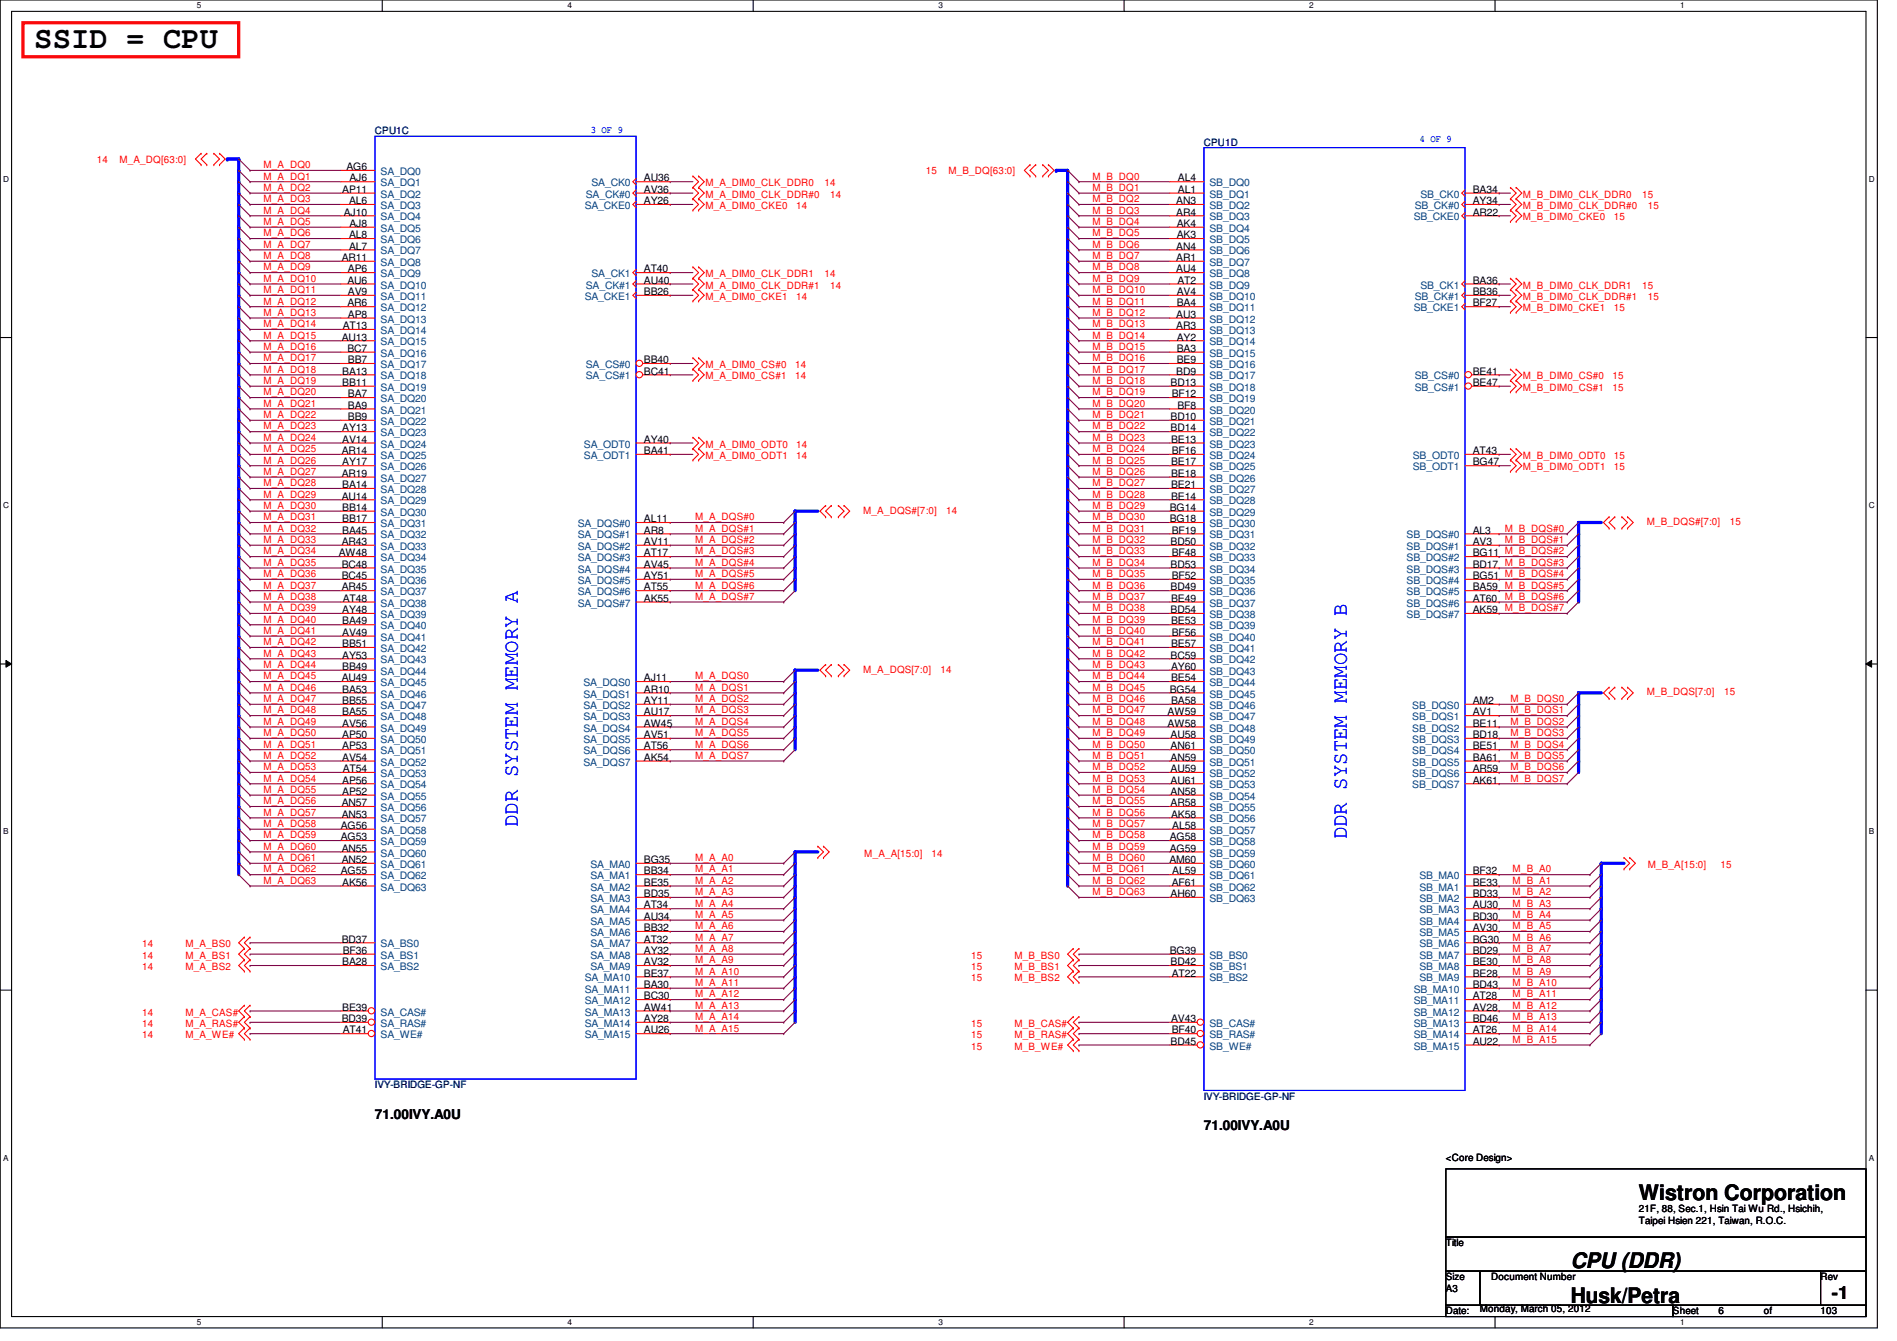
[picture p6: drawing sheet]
<svg xmlns="http://www.w3.org/2000/svg" width="297mm" height="210mm" viewBox="0 0 297 210" stroke-linecap="round" stroke-linejoin="round" font-family="sans-serif">
<defs><g id="words">
<text font-size="4.8" x="5.4" y="7.6">SSID = CPU</text>
<g font-size="3.3" fill="#00f">
<text x="81.1" y="129.5" transform="rotate(-90 81.1 129.5)">DDR SYSTEM MEMORY A</text>
<text x="210.9" y="131.4" transform="rotate(-90 210.9 131.4)">DDR SYSTEM MEMORY B</text>
</g>
<g font-size="3.3">
<text x="256.6" y="187.9">Wistron Corporation</text>
<text x="246" y="203.9">Husk/Petra</text>
<text x="246" y="198.5">CPU (DDR)</text>
</g>
<text font-size="2.8" x="286.8" y="203.4">-1</text>
<g font-size="2.1">
<text x="58.7" y="175.2">71.00IVY.A0U</text>
<text x="188.5" y="177">71.00IVY.A0U</text>
</g>
<g font-size="1.6" fill="#000080">
<text x="58.7" y="21">CPU1C</text>
<text x="188.5" y="22.8">CPU1D</text>
<text x="58.7" y="170.3">IVY-BRIDGE-GP-NF</text>
<text x="188.5" y="172.1">IVY-BRIDGE-GP-NF</text>
</g>
<g font-size="1.6" fill="#00f">
<text x="92.5" y="20.8">3 OF 9</text>
<text x="222.3" y="22.2">4 OF 9</text>
</g>
<g font-size="1.6" fill="#f00">
<text x="15.2" y="25.4">14</text>
<text x="18.7" y="25.4">M_A_DQ[63:0]</text>
<text x="41.3" y="26.3">M_A_DQ0</text>
<text x="41.3" y="28.1">M_A_DQ1</text>
<text x="41.3" y="29.9">M_A_DQ2</text>
<text x="110.4" y="29.2">M_A_DIM0_CLK_DDR0</text>
<text x="129.1" y="29.2">14</text>
<text x="144.9" y="27.2">15</text>
<text x="148.5" y="27.2">M_B_DQ[63:0]</text>
<text x="171.1" y="28.1">M_B_DQ0</text>
<text x="171.1" y="29.9">M_B_DQ1</text>
<text x="41.3" y="31.7">M_A_DQ3</text>
<text x="41.3" y="35.2">M_A_DQ5</text>
<text x="41.3" y="33.4">M_A_DQ4</text>
<text x="110.4" y="32.7">M_A_DIM0_CKE0</text>
<text x="110.4" y="30.9">M_A_DIM0_CLK_DDR#0</text>
<text x="124.7" y="32.7">14</text>
<text x="130" y="30.9">14</text>
<text x="171.1" y="31.7">M_B_DQ2</text>
<text x="171.1" y="33.4">M_B_DQ3</text>
<text x="171.1" y="35.2">M_B_DQ4</text>
<text x="238.5" y="34.5">M_B_DIM0_CKE0</text>
<text x="238.5" y="30.9">M_B_DIM0_CLK_DDR0</text>
<text x="238.5" y="32.7">M_B_DIM0_CLK_DDR#0</text>
<text x="252.7" y="34.5">15</text>
<text x="257.1" y="30.9">15</text>
<text x="258" y="32.7">15</text>
<text x="41.3" y="38.8">M_A_DQ7</text>
<text x="41.3" y="37">M_A_DQ6</text>
<text x="41.3" y="40.6">M_A_DQ8</text>
<text x="171.1" y="37">M_B_DQ5</text>
<text x="171.1" y="38.8">M_B_DQ6</text>
<text x="171.1" y="40.6">M_B_DQ7</text>
<text x="41.3" y="47.7">M_A_DQ12</text>
<text x="41.3" y="44.1">M_A_DQ10</text>
<text x="41.3" y="42.3">M_A_DQ9</text>
<text x="41.3" y="45.9">M_A_DQ11</text>
<text x="110.4" y="46.9">M_A_DIM0_CKE1</text>
<text x="110.4" y="43.4">M_A_DIM0_CLK_DDR1</text>
<text x="110.4" y="45.2">M_A_DIM0_CLK_DDR#1</text>
<text x="124.7" y="46.9">14</text>
<text x="129.1" y="43.4">14</text>
<text x="130" y="45.2">14</text>
<text x="171.1" y="42.3">M_B_DQ8</text>
<text x="171.1" y="44.1">M_B_DQ9</text>
<text x="171.1" y="45.9">M_B_DQ10</text>
<text x="171.1" y="47.7">M_B_DQ11</text>
<text x="238.5" y="45.2">M_B_DIM0_CLK_DDR1</text>
<text x="238.5" y="46.9">M_B_DIM0_CLK_DDR#1</text>
<text x="257.1" y="45.2">15</text>
<text x="258" y="46.9">15</text>
<text x="41.3" y="49.4">M_A_DQ13</text>
<text x="41.3" y="53">M_A_DQ15</text>
<text x="41.3" y="51.2">M_A_DQ14</text>
<text x="171.1" y="51.2">M_B_DQ13</text>
<text x="171.1" y="49.4">M_B_DQ12</text>
<text x="171.1" y="53">M_B_DQ14</text>
<text x="238.5" y="48.7">M_B_DIM0_CKE1</text>
<text x="252.7" y="48.7">15</text>
<text x="41.3" y="58.3">M_A_DQ18</text>
<text x="41.3" y="54.8">M_A_DQ16</text>
<text x="41.3" y="56.6">M_A_DQ17</text>
<text x="110.4" y="57.6">M_A_DIM0_CS#0</text>
<text x="110.4" y="59.4">M_A_DIM0_CS#1</text>
<text x="124.5" y="57.6">14</text>
<text x="124.5" y="59.4">14</text>
<text x="171.1" y="54.8">M_B_DQ15</text>
<text x="171.1" y="56.6">M_B_DQ16</text>
<text x="171.1" y="58.3">M_B_DQ17</text>
<text x="238.5" y="59.4">M_B_DIM0_CS#0</text>
<text x="252.5" y="59.4">15</text>
<text x="41.3" y="61.9">M_A_DQ20</text>
<text x="41.3" y="60.1">M_A_DQ19</text>
<text x="41.3" y="65.4">M_A_DQ22</text>
<text x="41.3" y="63.7">M_A_DQ21</text>
<text x="171.1" y="60.1">M_B_DQ18</text>
<text x="171.1" y="61.9">M_B_DQ19</text>
<text x="171.1" y="65.4">M_B_DQ21</text>
<text x="171.1" y="63.7">M_B_DQ20</text>
<text x="238.5" y="61.2">M_B_DIM0_CS#1</text>
<text x="252.5" y="61.2">15</text>
<text x="41.3" y="70.8">M_A_DQ25</text>
<text x="41.3" y="67.2">M_A_DQ23</text>
<text x="41.3" y="69">M_A_DQ24</text>
<text x="110.4" y="70.1">M_A_DIM0_ODT0</text>
<text x="110.4" y="71.8">M_A_DIM0_ODT1</text>
<text x="124.7" y="70.1">14</text>
<text x="124.7" y="71.8">14</text>
<text x="171.1" y="69">M_B_DQ23</text>
<text x="171.1" y="67.2">M_B_DQ22</text>
<text x="171.1" y="70.8">M_B_DQ24</text>
<text x="238.5" y="71.8">M_B_DIM0_ODT0</text>
<text x="252.7" y="71.8">15</text>
<text x="41.3" y="74.3">M_A_DQ27</text>
<text x="41.3" y="76.1">M_A_DQ28</text>
<text x="41.3" y="72.6">M_A_DQ26</text>
<text x="41.3" y="77.9">M_A_DQ29</text>
<text x="171.1" y="77.9">M_B_DQ28</text>
<text x="171.1" y="74.3">M_B_DQ26</text>
<text x="171.1" y="72.6">M_B_DQ25</text>
<text x="171.1" y="76.1">M_B_DQ27</text>
<text x="238.5" y="73.6">M_B_DIM0_ODT1</text>
<text x="252.7" y="73.6">15</text>
<text x="41.3" y="79.7">M_A_DQ30</text>
<text x="41.3" y="81.4">M_A_DQ31</text>
<text x="41.3" y="83.2">M_A_DQ32</text>
<text x="108.8" y="83.2">M_A_DQS#1</text>
<text x="108.8" y="81.4">M_A_DQS#0</text>
<text x="135.2" y="80.4">M_A_DQS#[7:0]</text>
<text x="148.2" y="80.4">14</text>
<text x="171.1" y="79.7">M_B_DQ29</text>
<text x="171.1" y="83.2">M_B_DQ31</text>
<text x="171.1" y="81.4">M_B_DQ30</text>
<text x="235.6" y="83.2">M_B_DQS#0</text>
<text x="257.8" y="82.2">M_B_DQS#[7:0]</text>
<text x="270.8" y="82.2">15</text>
<text x="41.3" y="88.6">M_A_DQ35</text>
<text x="41.3" y="86.8">M_A_DQ34</text>
<text x="41.3" y="85">M_A_DQ33</text>
<text x="108.8" y="88.6">M_A_DQS#4</text>
<text x="108.8" y="86.8">M_A_DQS#3</text>
<text x="108.8" y="85">M_A_DQS#2</text>
<text x="171.1" y="85">M_B_DQ32</text>
<text x="171.1" y="86.8">M_B_DQ33</text>
<text x="171.1" y="88.6">M_B_DQ34</text>
<text x="235.6" y="85">M_B_DQS#1</text>
<text x="41.3" y="90.3">M_A_DQ36</text>
<text x="41.3" y="95.7">M_A_DQ39</text>
<text x="41.3" y="92.1">M_A_DQ37</text>
<text x="41.3" y="93.9">M_A_DQ38</text>
<text x="108.8" y="90.3">M_A_DQS#5</text>
<text x="108.8" y="92.1">M_A_DQS#6</text>
<text x="108.8" y="93.9">M_A_DQS#7</text>
<text x="171.1" y="90.3">M_B_DQ35</text>
<text x="171.1" y="93.9">M_B_DQ37</text>
<text x="171.1" y="92.1">M_B_DQ36</text>
<text x="171.1" y="95.7">M_B_DQ38</text>
<text x="235.6" y="93.9">M_B_DQS#6</text>
<text x="41.3" y="97.5">M_A_DQ40</text>
<text x="41.3" y="101">M_A_DQ42</text>
<text x="41.3" y="99.2">M_A_DQ41</text>
<text x="171.1" y="97.5">M_B_DQ39</text>
<text x="171.1" y="101">M_B_DQ41</text>
<text x="171.1" y="99.2">M_B_DQ40</text>
<text x="41.3" y="104.6">M_A_DQ44</text>
<text x="41.3" y="106.3">M_A_DQ45</text>
<text x="41.3" y="102.8">M_A_DQ43</text>
<text x="108.8" y="106.3">M_A_DQS0</text>
<text x="135.2" y="105.3">M_A_DQS[7:0]</text>
<text x="147.3" y="105.3">14</text>
<text x="171.1" y="106.3">M_B_DQ44</text>
<text x="171.1" y="102.8">M_B_DQ42</text>
<text x="171.1" y="104.6">M_B_DQ43</text>
<text x="41.3" y="109.9">M_A_DQ47</text>
<text x="41.3" y="111.7">M_A_DQ48</text>
<text x="41.3" y="113.5">M_A_DQ49</text>
<text x="41.3" y="108.1">M_A_DQ46</text>
<text x="108.8" y="113.5">M_A_DQS4</text>
<text x="108.8" y="111.7">M_A_DQS3</text>
<text x="108.8" y="109.9">M_A_DQS2</text>
<text x="108.8" y="108.1">M_A_DQS1</text>
<text x="171.1" y="108.1">M_B_DQ45</text>
<text x="171.1" y="111.7">M_B_DQ47</text>
<text x="171.1" y="109.9">M_B_DQ46</text>
<text x="171.1" y="113.5">M_B_DQ48</text>
<text x="236.5" y="109.9">M_B_DQS0</text>
<text x="236.5" y="111.7">M_B_DQS1</text>
<text x="236.5" y="113.5">M_B_DQS2</text>
<text x="257.8" y="108.8">M_B_DQS[7:0]</text>
<text x="270" y="108.8">15</text>
<text x="41.3" y="117">M_A_DQ51</text>
<text x="41.3" y="115.2">M_A_DQ50</text>
<text x="41.3" y="118.8">M_A_DQ52</text>
<text x="108.8" y="115.2">M_A_DQS5</text>
<text x="108.8" y="117">M_A_DQS6</text>
<text x="108.8" y="118.8">M_A_DQS7</text>
<text x="171.1" y="115.2">M_B_DQ49</text>
<text x="171.1" y="117">M_B_DQ50</text>
<text x="171.1" y="118.8">M_B_DQ51</text>
<text x="236.5" y="115.2">M_B_DQS3</text>
<text x="236.5" y="117">M_B_DQS4</text>
<text x="236.5" y="118.8">M_B_DQS5</text>
<text x="41.3" y="122.3">M_A_DQ54</text>
<text x="41.3" y="120.6">M_A_DQ53</text>
<text x="41.3" y="124.1">M_A_DQ55</text>
<text x="41.3" y="125.9">M_A_DQ56</text>
<text x="171.1" y="125.9">M_B_DQ55</text>
<text x="171.1" y="122.3">M_B_DQ53</text>
<text x="171.1" y="120.6">M_B_DQ52</text>
<text x="171.1" y="124.1">M_B_DQ54</text>
<text x="236.5" y="120.6">M_B_DQS6</text>
<text x="236.5" y="122.3">M_B_DQS7</text>
<text x="41.3" y="131.2">M_A_DQ59</text>
<text x="41.3" y="129.5">M_A_DQ58</text>
<text x="41.3" y="127.7">M_A_DQ57</text>
<text x="171.1" y="131.2">M_B_DQ58</text>
<text x="171.1" y="129.5">M_B_DQ57</text>
<text x="171.1" y="127.7">M_B_DQ56</text>
<text x="41.3" y="133">M_A_DQ60</text>
<text x="41.3" y="134.8">M_A_DQ61</text>
<text x="41.3" y="136.6">M_A_DQ62</text>
<text x="108.8" y="134.8">M_A_A0</text>
<text x="108.8" y="136.6">M_A_A1</text>
<text x="135.3" y="134.1">M_A_A[15:0]</text>
<text x="145.8" y="134.1">14</text>
<text x="171.1" y="134.8">M_B_DQ60</text>
<text x="171.1" y="136.6">M_B_DQ61</text>
<text x="171.1" y="133">M_B_DQ59</text>
<text x="236.9" y="136.6">M_B_A0</text>
<text x="258" y="135.8">M_B_A[15:0]</text>
<text x="269.4" y="135.8">15</text>
<text x="41.3" y="138.3">M_A_DQ63</text>
<text x="108.8" y="138.3">M_A_A2</text>
<text x="108.8" y="140.1">M_A_A3</text>
<text x="108.8" y="141.9">M_A_A4</text>
<text x="108.8" y="143.7">M_A_A5</text>
<text x="171.1" y="140.1">M_B_DQ63</text>
<text x="171.1" y="138.3">M_B_DQ62</text>
<text x="236.9" y="143.7">M_B_A4</text>
<text x="236.9" y="141.9">M_B_A3</text>
<text x="236.9" y="140.1">M_B_A2</text>
<text x="236.9" y="138.3">M_B_A1</text>
<text x="22.3" y="148.3">14</text>
<text x="29" y="148.3">M_A_BS0</text>
<text x="108.8" y="147.2">M_A_A7</text>
<text x="108.8" y="145.5">M_A_A6</text>
<text x="108.8" y="149">M_A_A8</text>
<text x="236.9" y="145.5">M_B_A5</text>
<text x="236.9" y="147.2">M_B_A6</text>
<text x="236.9" y="149">M_B_A7</text>
<text x="22.3" y="150.1">14</text>
<text x="22.3" y="151.8">14</text>
<text x="29" y="150.1">M_A_BS1</text>
<text x="29" y="151.8">M_A_BS2</text>
<text x="108.8" y="150.8">M_A_A9</text>
<text x="108.8" y="152.6">M_A_A10</text>
<text x="108.8" y="154.3">M_A_A11</text>
<text x="152.1" y="150.1">15</text>
<text x="152.1" y="151.8">15</text>
<text x="152.1" y="153.6">15</text>
<text x="158.8" y="150.1">M_B_BS0</text>
<text x="158.8" y="151.8">M_B_BS1</text>
<text x="158.8" y="153.6">M_B_BS2</text>
<text x="236.9" y="150.8">M_B_A8</text>
<text x="236.9" y="152.6">M_B_A9</text>
<text x="236.9" y="154.3">M_B_A10</text>
<text x="22.3" y="159">14</text>
<text x="22.3" y="160.7">14</text>
<text x="29" y="159">M_A_CAS#</text>
<text x="29" y="160.7">M_A_RAS#</text>
<text x="108.8" y="156.1">M_A_A12</text>
<text x="108.8" y="159.7">M_A_A14</text>
<text x="108.8" y="157.9">M_A_A13</text>
<text x="108.8" y="161.5">M_A_A15</text>
<text x="152.1" y="160.7">15</text>
<text x="158.8" y="160.7">M_B_CAS#</text>
<text x="236.9" y="156.1">M_B_A11</text>
<text x="236.9" y="157.9">M_B_A12</text>
<text x="236.9" y="159.7">M_B_A13</text>
<text x="236.9" y="161.5">M_B_A14</text>
<text x="22.3" y="162.5">14</text>
<text x="29" y="162.5">M_A_WE#</text>
<text x="152.1" y="162.5">15</text>
<text x="152.1" y="164.3">15</text>
<text x="158.8" y="162.5">M_B_RAS#</text>
<text x="158.8" y="164.3">M_B_WE#</text>
<text x="236.9" y="163.2">M_B_A15</text>
</g>
<g font-size="1.6">
<text x="54.3" y="26.6">AG6</text>
<text x="54.7" y="28.4">AJ6</text>
<text x="100.8" y="28.4">AU36</text>
<text x="184.4" y="28.4">AL4</text>
<text x="53.6" y="30.2">AP11</text>
<text x="53.8" y="33.7">AJ10</text>
<text x="54.6" y="32">AL6</text>
<text x="54.7" y="35.5">AJ8</text>
<text x="100.8" y="30.2">AV36</text>
<text x="100.8" y="32">AY26</text>
<text x="184.2" y="32">AN3</text>
<text x="184.2" y="33.7">AR4</text>
<text x="184.3" y="35.5">AK4</text>
<text x="184.4" y="30.2">AL1</text>
<text x="230.6" y="30.2">BA34</text>
<text x="230.6" y="32">AY34</text>
<text x="230.6" y="33.7">AR22</text>
<text x="53.5" y="40.9">AR11</text>
<text x="54.6" y="37.3">AL8</text>
<text x="54.6" y="39.1">AL7</text>
<text x="184.2" y="39.1">AN4</text>
<text x="184.2" y="40.9">AR1</text>
<text x="184.3" y="37.3">AK3</text>
<text x="54.4" y="44.4">AU6</text>
<text x="54.4" y="48">AR6</text>
<text x="54.5" y="42.6">AP6</text>
<text x="54.5" y="46.2">AV9</text>
<text x="100.8" y="42.6">AT40</text>
<text x="100.8" y="44.4">AU40</text>
<text x="100.8" y="46.2">BB26</text>
<text x="184.2" y="42.6">AU4</text>
<text x="184.3" y="46.2">AV4</text>
<text x="184.3" y="48">BA4</text>
<text x="184.4" y="44.4">AT2</text>
<text x="230.6" y="44.4">BA36</text>
<text x="230.6" y="46.2">BB36</text>
<text x="230.6" y="48">BF27</text>
<text x="53.5" y="53.3">AU13</text>
<text x="53.7" y="51.5">AT13</text>
<text x="54.5" y="49.7">AP8</text>
<text x="184.2" y="49.7">AU3</text>
<text x="184.2" y="51.5">AR3</text>
<text x="184.3" y="53.3">AY2</text>
<text x="53.6" y="58.6">BA13</text>
<text x="54.4" y="55.1">BC7</text>
<text x="54.5" y="56.9">BB7</text>
<text x="100.8" y="56.9">BB40</text>
<text x="100.8" y="58.6">BC41</text>
<text x="184.2" y="58.6">BD9</text>
<text x="184.3" y="55.1">BA3</text>
<text x="184.3" y="56.9">BE9</text>
<text x="230.6" y="58.6">BE41</text>
<text x="53.6" y="60.4">BB11</text>
<text x="54.5" y="62.2">BA7</text>
<text x="54.5" y="64">BA9</text>
<text x="54.5" y="65.7">BB9</text>
<text x="183.3" y="60.4">BD13</text>
<text x="183.3" y="65.7">BD10</text>
<text x="183.5" y="62.2">BF12</text>
<text x="184.4" y="64">BF8</text>
<text x="230.6" y="60.4">BE47</text>
<text x="53.5" y="71.1">AR14</text>
<text x="53.6" y="67.5">AY13</text>
<text x="53.6" y="69.3">AV14</text>
<text x="100.8" y="69.3">AY40</text>
<text x="100.8" y="71.1">BA41</text>
<text x="183.3" y="67.5">BD14</text>
<text x="183.4" y="69.3">BE13</text>
<text x="183.5" y="71.1">BF16</text>
<text x="230.6" y="71.1">AT43</text>
<text x="53.5" y="74.6">AR19</text>
<text x="53.6" y="72.9">AY17</text>
<text x="53.6" y="76.4">BA14</text>
<text x="183.4" y="72.9">BE17</text>
<text x="183.4" y="74.6">BE18</text>
<text x="183.4" y="76.4">BE21</text>
<text x="230.6" y="72.9">BG47</text>
<text x="53.5" y="78.2">AU14</text>
<text x="53.6" y="80">BB14</text>
<text x="53.6" y="81.7">BB17</text>
<text x="53.6" y="83.5">BA45</text>
<text x="100.8" y="81.7">AL11</text>
<text x="100.8" y="83.5">AR8</text>
<text x="183.2" y="80">BG14</text>
<text x="183.2" y="81.7">BG18</text>
<text x="183.4" y="78.2">BE14</text>
<text x="183.5" y="83.5">BF19</text>
<text x="230.6" y="83.5">AL3</text>
<text x="53" y="87.1">AW48</text>
<text x="53.5" y="85.3">AR43</text>
<text x="53.5" y="88.9">BC48</text>
<text x="100.8" y="85.3">AV11</text>
<text x="100.8" y="88.9">AV45</text>
<text x="100.8" y="87.1">AT17</text>
<text x="183.3" y="85.3">BD50</text>
<text x="183.3" y="88.9">BD53</text>
<text x="183.5" y="87.1">BF48</text>
<text x="230.6" y="85.3">AV3</text>
<text x="230.6" y="87.1">BG11 M_B_DQS#2</text>
<text x="230.6" y="88.9">BD17 M_B_DQS#3</text>
<text x="53.5" y="90.6">BC45</text>
<text x="53.5" y="92.4">AR45</text>
<text x="53.6" y="96">AY48</text>
<text x="53.7" y="94.2">AT48</text>
<text x="100.8" y="90.6">AY51</text>
<text x="100.8" y="92.4">AT55</text>
<text x="100.8" y="94.2">AK55</text>
<text x="183.3" y="92.4">BD49</text>
<text x="183.3" y="96">BD54</text>
<text x="183.4" y="94.2">BE49</text>
<text x="183.5" y="90.6">BF52</text>
<text x="230.6" y="90.6">BG51 M_B_DQS#4</text>
<text x="230.6" y="92.4">BA59 M_B_DQS#5</text>
<text x="230.6" y="94.2">AT60</text>
<text x="230.6" y="96">AK59 M_B_DQS#7</text>
<text x="53.6" y="97.7">BA49</text>
<text x="53.6" y="99.5">AV49</text>
<text x="53.6" y="101.3">BB51</text>
<text x="183.4" y="97.7">BE53</text>
<text x="183.4" y="101.3">BE57</text>
<text x="183.5" y="99.5">BF56</text>
<text x="53.5" y="106.6">AU49</text>
<text x="53.6" y="103.1">AY53</text>
<text x="53.6" y="104.9">BB49</text>
<text x="100.8" y="106.6">AJ11</text>
<text x="183.3" y="103.1">BC59</text>
<text x="183.4" y="104.9">AY60</text>
<text x="183.4" y="106.6">BE54</text>
<text x="53.6" y="108.4">BA53</text>
<text x="53.6" y="110.2">BB55</text>
<text x="53.6" y="112">BA55</text>
<text x="53.6" y="113.7">AV56</text>
<text x="100.8" y="108.4">AR10</text>
<text x="100.8" y="110.2">AY11</text>
<text x="100.8" y="112">AU17</text>
<text x="100.8" y="113.7">AW45</text>
<text x="182.8" y="112">AW59</text>
<text x="182.8" y="113.7">AW58</text>
<text x="183.2" y="108.4">BG54</text>
<text x="183.4" y="110.2">BA58</text>
<text x="230.6" y="110.2">AM2</text>
<text x="230.6" y="112">AV1</text>
<text x="230.6" y="113.7">BE11</text>
<text x="53.6" y="115.5">AP50</text>
<text x="53.6" y="117.3">AP53</text>
<text x="53.6" y="119.1">AV54</text>
<text x="100.8" y="115.5">AV51</text>
<text x="100.8" y="117.3">AT56</text>
<text x="100.8" y="119.1">AK54</text>
<text x="183.3" y="115.5">AU58</text>
<text x="183.3" y="117.3">AN61</text>
<text x="183.3" y="119.1">AN59</text>
<text x="230.6" y="117.3">BE51</text>
<text x="230.6" y="119.1">BA61</text>
<text x="230.6" y="115.5">BD18</text>
<text x="53.6" y="122.6">AP56</text>
<text x="53.6" y="124.4">AP52</text>
<text x="53.7" y="120.9">AT54</text>
<text x="183.3" y="120.9">AU59</text>
<text x="183.3" y="122.6">AU61</text>
<text x="183.3" y="124.4">AN58</text>
<text x="230.6" y="120.9">AR59</text>
<text x="230.6" y="122.6">AK61</text>
<text x="53.4" y="129.8">AG56</text>
<text x="53.4" y="131.5">AG53</text>
<text x="53.5" y="126.2">AN57</text>
<text x="53.5" y="128">AN53</text>
<text x="183.2" y="131.5">AG58</text>
<text x="183.3" y="126.2">AR58</text>
<text x="183.4" y="128">AK58</text>
<text x="183.6" y="129.8">AL58</text>
<text x="53.4" y="136.9">AG55</text>
<text x="53.5" y="133.3">AN55</text>
<text x="53.5" y="135.1">AN52</text>
<text x="100.8" y="135.1">BG35</text>
<text x="100.8" y="136.9">BB34</text>
<text x="183.1" y="135.1">AM60</text>
<text x="183.2" y="133.3">AG59</text>
<text x="183.6" y="136.9">AL59</text>
<text x="230.6" y="136.9">BF32</text>
<text x="53.6" y="138.6">AK56</text>
<text x="100.8" y="138.6">BE35</text>
<text x="100.8" y="140.4">BD35</text>
<text x="100.8" y="142.2">AT34</text>
<text x="100.8" y="144">AU34</text>
<text x="183.3" y="140.4">AH60</text>
<text x="183.5" y="138.6">AF61</text>
<text x="230.6" y="138.6">BE33</text>
<text x="230.6" y="140.4">BD33</text>
<text x="230.6" y="142.2">AU30</text>
<text x="230.6" y="144">BD30</text>
<text x="53.5" y="147.5">BD37</text>
<text x="53.7" y="149.3">BF36</text>
<text x="100.8" y="145.8">BB32</text>
<text x="100.8" y="147.5">AT32</text>
<text x="100.8" y="149.3">AY32</text>
<text x="183.2" y="149.3">BG39</text>
<text x="230.6" y="145.8">AV30</text>
<text x="230.6" y="147.5">BG30</text>
<text x="230.6" y="149.3">BD29</text>
<text x="53.6" y="151.1">BA28</text>
<text x="100.8" y="151.1">AV32</text>
<text x="100.8" y="152.9">BE37</text>
<text x="100.8" y="154.6">BA30</text>
<text x="183.3" y="151.1">BD42</text>
<text x="183.5" y="152.9">AT22</text>
<text x="230.6" y="151.1">BE30</text>
<text x="230.6" y="152.9">BE28</text>
<text x="230.6" y="154.6">BD43</text>
<text x="53.5" y="160">BD39</text>
<text x="53.6" y="158.2">BE39</text>
<text x="53.7" y="161.8">AT41</text>
<text x="100.8" y="156.4">BC30</text>
<text x="100.8" y="158.2">AW41</text>
<text x="100.8" y="160">AY28</text>
<text x="100.8" y="161.8">AU26</text>
<text x="183.4" y="160">AV43</text>
<text x="183.5" y="161.8">BF40</text>
<text x="230.6" y="156.4">AT28</text>
<text x="230.6" y="158.2">AV28</text>
<text x="230.6" y="160">BD46</text>
<text x="230.6" y="161.8">AT26</text>
<text x="183.3" y="163.5">BD45</text>
<text x="230.6" y="163.5">AU22</text>
<text x="226.4" y="181.7">&lt;Core Design&gt;</text>
<text x="256.6" y="189.7">21F, 88, Sec.1, Hsin Tai Wu Rd., Hsichih,</text>
<text x="256.6" y="191.6">Taipei Hsien 221, Taiwan, R.O.C.</text>
<text x="226.4" y="195.1">Title</text>
<text x="226.4" y="200.4">Size</text>
<text x="226.4" y="202.2">A3</text>
<text x="233.5" y="200.4">Document Number</text>
<text x="285.1" y="200.4">Rev</text>
<text x="226.4" y="205.7">Date:</text>
<text x="231.7" y="205.4">Monday, March 05, 2012</text>
<text x="262" y="205.7">Sheet</text>
<text x="269.1" y="205.7">6</text>
<text x="276.2" y="205.7">of</text>
<text x="285.1" y="205.7">103</text>
</g>
<g font-size="1.6" fill="#004080">
<text x="59.6" y="27.4">SA_DQ0</text>
<text x="59.6" y="29.2">SA_DQ1</text>
<text x="92.6" y="29.2">SA_CK0</text>
<text x="189.4" y="29.2">SB_DQ0</text>
<text x="59.6" y="30.9">SA_DQ2</text>
<text x="59.6" y="32.7">SA_DQ3</text>
<text x="59.6" y="34.5">SA_DQ4</text>
<text x="91.6" y="32.7">SA_CKE0</text>
<text x="91.7" y="30.9">SA_CK#0</text>
<text x="189.4" y="30.9">SB_DQ1</text>
<text x="189.4" y="32.7">SB_DQ2</text>
<text x="189.4" y="34.5">SB_DQ3</text>
<text x="221.4" y="34.5">SB_CKE0</text>
<text x="221.5" y="32.7">SB_CK#0</text>
<text x="222.4" y="30.9">SB_CK0</text>
<text x="59.6" y="36.3">SA_DQ5</text>
<text x="59.6" y="38.1">SA_DQ6</text>
<text x="59.6" y="39.8">SA_DQ7</text>
<text x="59.6" y="41.6">SA_DQ8</text>
<text x="189.4" y="36.3">SB_DQ4</text>
<text x="189.4" y="38.1">SB_DQ5</text>
<text x="189.4" y="39.8">SB_DQ6</text>
<text x="189.4" y="41.6">SB_DQ7</text>
<text x="59.6" y="43.4">SA_DQ9</text>
<text x="59.6" y="45.2">SA_DQ10</text>
<text x="59.6" y="46.9">SA_DQ11</text>
<text x="91.6" y="46.9">SA_CKE1</text>
<text x="91.7" y="45.2">SA_CK#1</text>
<text x="92.6" y="43.4">SA_CK1</text>
<text x="189.4" y="43.4">SB_DQ8</text>
<text x="189.4" y="45.2">SB_DQ9</text>
<text x="189.4" y="46.9">SB_DQ10</text>
<text x="221.5" y="46.9">SB_CK#1</text>
<text x="222.4" y="45.2">SB_CK1</text>
<text x="59.6" y="48.7">SA_DQ12</text>
<text x="59.6" y="50.5">SA_DQ13</text>
<text x="59.6" y="52.3">SA_DQ14</text>
<text x="189.4" y="48.7">SB_DQ11</text>
<text x="189.4" y="50.5">SB_DQ12</text>
<text x="189.4" y="52.3">SB_DQ13</text>
<text x="221.4" y="48.7">SB_CKE1</text>
<text x="59.6" y="54.1">SA_DQ15</text>
<text x="59.6" y="55.8">SA_DQ16</text>
<text x="59.6" y="57.6">SA_DQ17</text>
<text x="59.6" y="59.4">SA_DQ18</text>
<text x="91.7" y="57.6">SA_CS#0</text>
<text x="91.7" y="59.4">SA_CS#1</text>
<text x="189.4" y="54.1">SB_DQ14</text>
<text x="189.4" y="55.8">SB_DQ15</text>
<text x="189.4" y="57.6">SB_DQ16</text>
<text x="189.4" y="59.4">SB_DQ17</text>
<text x="221.5" y="59.4">SB_CS#0</text>
<text x="59.6" y="61.2">SA_DQ19</text>
<text x="59.6" y="62.9">SA_DQ20</text>
<text x="59.6" y="64.7">SA_DQ21</text>
<text x="189.4" y="61.2">SB_DQ18</text>
<text x="189.4" y="62.9">SB_DQ19</text>
<text x="189.4" y="64.7">SB_DQ20</text>
<text x="221.5" y="61.2">SB_CS#1</text>
<text x="59.6" y="66.5">SA_DQ22</text>
<text x="59.6" y="68.3">SA_DQ23</text>
<text x="59.6" y="70.1">SA_DQ24</text>
<text x="59.6" y="71.8">SA_DQ25</text>
<text x="91.4" y="70.1">SA_ODT0</text>
<text x="91.4" y="71.8">SA_ODT1</text>
<text x="189.4" y="66.5">SB_DQ21</text>
<text x="189.4" y="68.3">SB_DQ22</text>
<text x="189.4" y="70.1">SB_DQ23</text>
<text x="189.4" y="71.8">SB_DQ24</text>
<text x="221.2" y="71.8">SB_ODT0</text>
<text x="59.6" y="73.6">SA_DQ26</text>
<text x="59.6" y="75.4">SA_DQ27</text>
<text x="59.6" y="77.2">SA_DQ28</text>
<text x="189.4" y="73.6">SB_DQ25</text>
<text x="189.4" y="75.4">SB_DQ26</text>
<text x="189.4" y="77.2">SB_DQ27</text>
<text x="221.2" y="73.6">SB_ODT1</text>
<text x="59.6" y="79">SA_DQ29</text>
<text x="59.6" y="80.7">SA_DQ30</text>
<text x="59.6" y="82.5">SA_DQ31</text>
<text x="90.5" y="82.5">SA_DQS#0</text>
<text x="189.4" y="79">SB_DQ28</text>
<text x="189.4" y="80.7">SB_DQ29</text>
<text x="189.4" y="82.5">SB_DQ30</text>
<text x="59.6" y="84.3">SA_DQ32</text>
<text x="59.6" y="86.1">SA_DQ33</text>
<text x="59.6" y="87.8">SA_DQ34</text>
<text x="59.6" y="89.6">SA_DQ35</text>
<text x="90.5" y="84.3">SA_DQS#1</text>
<text x="90.5" y="86.1">SA_DQS#2</text>
<text x="90.5" y="89.6">SA_DQS#4</text>
<text x="90.5" y="87.8">SA_DQS#3</text>
<text x="189.4" y="84.3">SB_DQ31</text>
<text x="189.4" y="86.1">SB_DQ32</text>
<text x="189.4" y="87.8">SB_DQ33</text>
<text x="189.4" y="89.6">SB_DQ34</text>
<text x="220.3" y="84.3">SB_DQS#0</text>
<text x="220.3" y="86.1">SB_DQS#1</text>
<text x="220.3" y="87.8">SB_DQS#2</text>
<text x="220.3" y="89.6">SB_DQS#3</text>
<text x="59.6" y="91.4">SA_DQ36</text>
<text x="59.6" y="93.2">SA_DQ37</text>
<text x="59.6" y="95">SA_DQ38</text>
<text x="90.5" y="91.4">SA_DQS#5</text>
<text x="90.5" y="93.2">SA_DQS#6</text>
<text x="90.5" y="95">SA_DQS#7</text>
<text x="189.4" y="91.4">SB_DQ35</text>
<text x="189.4" y="93.2">SB_DQ36</text>
<text x="189.4" y="95">SB_DQ37</text>
<text x="220.3" y="91.4">SB_DQS#4</text>
<text x="220.3" y="93.2">SB_DQS#5</text>
<text x="220.3" y="95">SB_DQS#6</text>
<text x="59.6" y="96.7">SA_DQ39</text>
<text x="59.6" y="98.5">SA_DQ40</text>
<text x="59.6" y="100.3">SA_DQ41</text>
<text x="189.4" y="96.7">SB_DQ38</text>
<text x="189.4" y="98.5">SB_DQ39</text>
<text x="189.4" y="100.3">SB_DQ40</text>
<text x="220.3" y="96.7">SB_DQS#7</text>
<text x="59.6" y="102.1">SA_DQ42</text>
<text x="59.6" y="103.8">SA_DQ43</text>
<text x="59.6" y="105.6">SA_DQ44</text>
<text x="59.6" y="107.4">SA_DQ45</text>
<text x="91.4" y="107.4">SA_DQS0</text>
<text x="189.4" y="102.1">SB_DQ41</text>
<text x="189.4" y="103.8">SB_DQ42</text>
<text x="189.4" y="105.6">SB_DQ43</text>
<text x="189.4" y="107.4">SB_DQ44</text>
<text x="59.6" y="109.2">SA_DQ46</text>
<text x="59.6" y="111">SA_DQ47</text>
<text x="59.6" y="112.7">SA_DQ48</text>
<text x="91.4" y="109.2">SA_DQS1</text>
<text x="91.4" y="111">SA_DQS2</text>
<text x="91.4" y="112.7">SA_DQS3</text>
<text x="189.4" y="109.2">SB_DQ45</text>
<text x="189.4" y="111">SB_DQ46</text>
<text x="189.4" y="112.7">SB_DQ47</text>
<text x="221.1" y="111">SB_DQS0</text>
<text x="221.1" y="112.7">SB_DQS1</text>
<text x="59.6" y="114.5">SA_DQ49</text>
<text x="59.6" y="116.3">SA_DQ50</text>
<text x="59.6" y="118.1">SA_DQ51</text>
<text x="59.6" y="119.8">SA_DQ52</text>
<text x="91.4" y="114.5">SA_DQS4</text>
<text x="91.4" y="116.3">SA_DQS5</text>
<text x="91.4" y="118.1">SA_DQS6</text>
<text x="91.4" y="119.8">SA_DQS7</text>
<text x="189.4" y="114.5">SB_DQ48</text>
<text x="189.4" y="116.3">SB_DQ49</text>
<text x="189.4" y="118.1">SB_DQ50</text>
<text x="189.4" y="119.8">SB_DQ51</text>
<text x="221.1" y="118.1">SB_DQS4</text>
<text x="221.1" y="119.8">SB_DQS5</text>
<text x="221.1" y="114.5">SB_DQS2</text>
<text x="221.1" y="116.3">SB_DQS3</text>
<text x="59.6" y="121.6">SA_DQ53</text>
<text x="59.6" y="123.4">SA_DQ54</text>
<text x="59.6" y="125.2">SA_DQ55</text>
<text x="189.4" y="121.6">SB_DQ52</text>
<text x="189.4" y="123.4">SB_DQ53</text>
<text x="189.4" y="125.2">SB_DQ54</text>
<text x="221.1" y="121.6">SB_DQS6</text>
<text x="221.1" y="123.4">SB_DQS7</text>
<text x="59.6" y="127">SA_DQ56</text>
<text x="59.6" y="128.7">SA_DQ57</text>
<text x="59.6" y="130.5">SA_DQ58</text>
<text x="189.4" y="127">SB_DQ55</text>
<text x="189.4" y="128.7">SB_DQ56</text>
<text x="189.4" y="130.5">SB_DQ57</text>
<text x="59.6" y="132.3">SA_DQ59</text>
<text x="59.6" y="134.1">SA_DQ60</text>
<text x="59.6" y="135.8">SA_DQ61</text>
<text x="59.6" y="137.6">SA_DQ62</text>
<text x="92.5" y="135.8">SA_MA0</text>
<text x="92.5" y="137.6">SA_MA1</text>
<text x="189.4" y="132.3">SB_DQ58</text>
<text x="189.4" y="134.1">SB_DQ59</text>
<text x="189.4" y="135.8">SB_DQ60</text>
<text x="189.4" y="137.6">SB_DQ61</text>
<text x="222.2" y="137.6">SB_MA0</text>
<text x="59.6" y="139.4">SA_DQ63</text>
<text x="92.5" y="139.4">SA_MA2</text>
<text x="92.5" y="141.2">SA_MA3</text>
<text x="92.5" y="143">SA_MA4</text>
<text x="189.4" y="139.4">SB_DQ62</text>
<text x="189.4" y="141.2">SB_DQ63</text>
<text x="222.2" y="139.4">SB_MA1</text>
<text x="222.2" y="141.2">SB_MA2</text>
<text x="222.2" y="143">SB_MA3</text>
<text x="59.6" y="148.3">SA_BS0</text>
<text x="92.5" y="144.7">SA_MA5</text>
<text x="92.5" y="146.5">SA_MA6</text>
<text x="92.5" y="148.3">SA_MA7</text>
<text x="222.2" y="144.7">SB_MA4</text>
<text x="222.2" y="146.5">SB_MA5</text>
<text x="222.2" y="148.3">SB_MA6</text>
<text x="59.6" y="150.1">SA_BS1</text>
<text x="59.6" y="151.8">SA_BS2</text>
<text x="91.6" y="153.6">SA_MA10</text>
<text x="91.6" y="155.4">SA_MA11</text>
<text x="92.5" y="150.1">SA_MA8</text>
<text x="92.5" y="151.8">SA_MA9</text>
<text x="189.4" y="150.1">SB_BS0</text>
<text x="189.4" y="151.8">SB_BS1</text>
<text x="189.4" y="153.6">SB_BS2</text>
<text x="221.4" y="155.4">SB_MA10</text>
<text x="222.2" y="150.1">SB_MA7</text>
<text x="222.2" y="151.8">SB_MA8</text>
<text x="222.2" y="153.6">SB_MA9</text>
<text x="59.6" y="159">SA_CAS#</text>
<text x="59.6" y="160.7">SA_RAS#</text>
<text x="91.6" y="157.2">SA_MA12</text>
<text x="91.6" y="159">SA_MA13</text>
<text x="91.6" y="160.7">SA_MA14</text>
<text x="189.4" y="160.7">SB_CAS#</text>
<text x="221.4" y="157.2">SB_MA11</text>
<text x="221.4" y="159">SB_MA12</text>
<text x="221.4" y="160.7">SB_MA13</text>
<text x="59.6" y="162.5">SA_WE#</text>
<text x="91.6" y="162.5">SA_MA15</text>
<text x="189.4" y="162.5">SB_RAS#</text>
<text x="189.4" y="164.3">SB_WE#</text>
<text x="221.4" y="162.5">SB_MA14</text>
<text x="221.4" y="164.3">SB_MA15</text>
</g>
<g font-size="1.3">
<text x="30.8" y="1.3">5</text>
<text x="88.9" y="1.3">4</text>
<text x="146.9" y="1.3">3</text>
<text x="205" y="1.3">2</text>
<text x="263.1" y="1.3">1</text>
<text x=".5" y="28.4">D</text>
<text x="292.6" y="28.4">D</text>
<text x=".5" y="79.5">C</text>
<text x="292.6" y="79.5">C</text>
<text x=".5" y="130.6">B</text>
<text x="292.6" y="130.6">B</text>
<text x=".5" y="181.7">A</text>
<text x="292.6" y="181.7">A</text>
<text x="30.8" y="207.4">5</text>
<text x="88.9" y="207.4">4</text>
<text x="146.9" y="207.4">3</text>
<text x="205" y="207.4">2</text>
<text x="263.1" y="207.4">1</text>
</g>
</g></defs>
<path d="M0 0h294v207.9h-294zM1.8 1.8h290.4v204.3h-290.4z" fill="none" stroke="#000" stroke-width=".17"/>
<g fill="#fff">
<path d="M30.8 .2h.7v1.4h-.7z"/>
<path d="M30.8 206.2h.7v1.4h-.7z"/>
</g>
<path d="M59.9 0v1.8M59.9 206.1v1.8" fill="none" stroke="#000" stroke-width=".17"/>
<g fill="#fff">
<path d="M88.9 .2h.6v1.4h-.6z"/>
<path d="M88.9 206.2h.6v1.4h-.6z"/>
</g>
<path d="M117.9 0v1.8M117.9 206.1v1.8" fill="none" stroke="#000" stroke-width=".17"/>
<g fill="#fff">
<path d="M146.9 .2h.7v1.4h-.7z"/>
<path d="M146.9 206.2h.7v1.4h-.7z"/>
</g>
<path d="M176 0v1.8M176 206.1v1.8" fill="none" stroke="#000" stroke-width=".17"/>
<g fill="#fff">
<path d="M205 .2h.7v1.4h-.7z"/>
<path d="M205 206.2h.7v1.4h-.7z"/>
</g>
<path d="M234.1 0v1.8M234.1 206.1v1.8" fill="none" stroke="#000" stroke-width=".17"/>
<g fill="#fff">
<path d="M263.1 .2h.7v1.4h-.7z"/>
<path d="M263.1 206.2h.7v1.4h-.7z"/>
<path d="M.5 27.3h.9v1.4h-.9z"/>
<path d="M292.6 27.3h.9v1.4h-.9z"/>
<path d="M.5 78.4h.9v1.4h-.9z"/>
<path d="M292.6 78.4h.9v1.4h-.9z"/>
</g>
<path d="M0 52.8h1.8M292.2 52.8h1.8" fill="none" stroke="#000" stroke-width=".17"/>
<g fill="#fff">
<path d="M.5 129.5h.8v1.4h-.8z"/>
<path d="M292.6 129.5h.9v1.4h-.9z"/>
</g>
<path d="M0 103.9h1.8M292.2 103.9h1.8" fill="none" stroke="#000" stroke-width=".17"/>
<path d="M.9 103.4l.9 .5-.9 .5zM292.2 103.9l.9-.5v1z" fill="#000"/>
<path d="M.9 103.4l.9 .5-.9 .5zM292.2 103.9l.9-.5v1z" fill="none" stroke="#000" stroke-width=".16"/>
<g fill="#fff">
<path d="M.5 180.5h.8v1.4h-.8z"/>
<path d="M292.6 180.5h.9v1.4h-.9z"/>
</g>
<path d="M0 155h1.8M292.2 155h1.8" fill="none" stroke="#000" stroke-width=".17"/>
<g fill="none" stroke="#800040" stroke-width=".17">
<path d="M39.2 90.7h.1M39.2 97.8h.1M39.2 96h.1M39.2 92.5h.1M39.2 88.9h.1M39.2 87.1h.1M39.2 90.7h14.2M39.2 97.8h14.2M39.2 96h14.2M39.2 92.5h14.2M39.2 88.9h14.2M39.2 87.1h14.2"/>
<path d="M39.2 104.9h.1M39.2 110.2h.1M39.2 117.3h.1M39.2 112h.1M39.2 113.8h.1M39.2 115.6h.1M39.2 119.1h.1M39.2 104.9h14.2M39.2 110.2h14.2M39.2 117.3h14.2M39.2 112h14.2M39.2 113.8h14.2"/>
<path d="M39.2 115.6h14.2M39.2 119.1h14.2M39.2 131.6h.1M39.2 122.7h.1M39.2 120.9h.1M39.2 138.7h.1M39.2 133.3h.1M39.2 135.1h.1M39.2 129.8h.1M39.2 128h.1M39.2 124.5h.1M39.2 136.9h.1"/>
<path d="M39.2 126.2h.1M39.2 131.6h14.2M39.2 122.7h14.2M39.2 120.9h14.2M39.2 138.7h14.2M39.2 133.3h14.2M39.2 135.1h14.2M39.2 129.8h14.2M39.2 128h14.2M39.2 124.5h14.2M39.2 136.9h14.2M39.2 126.2h14.2"/>
</g>
<path d="M35.6 24.9h1.8" fill="none" stroke="#00f" stroke-width=".51"/>
<circle cx="35.6" cy="24.9" r=".25" fill="#00f"/>
<g fill="none" stroke="#800040" stroke-width=".17">
<path d="M39.2 26.7h.1M39.2 28.4h.1M39.2 30.2h.1M39.2 32h.1M39.2 39.1h.1M39.2 35.6h.1M39.2 33.8h.1M39.2 37.3h.1M39.2 26.7h14.2M39.2 28.4h14.2M39.2 30.2h14.2M39.2 32h14.2"/>
<path d="M39.2 39.1h14.2M39.2 35.6h14.2M39.2 33.8h14.2M39.2 37.3h14.2M168.9 28.4h.1M168.9 30.2h.1M168.9 32h.1M168.9 33.8h.1M168.9 35.6h.1M168.9 37.3h.1M168.9 39.1h.1M168.9 28.4h14.3"/>
<path d="M168.9 30.2h14.3M168.9 32h14.3M168.9 39.1h14.3M168.9 35.6h14.3M168.9 33.8h14.3M168.9 37.3h14.3M39.2 48h.1M39.2 44.4h.1M39.2 49.8h.1M39.2 42.7h.1M39.2 40.9h.1M39.2 46.2h.1"/>
<path d="M39.2 53.3h.1M39.2 51.6h.1M39.2 58.7h.1M39.2 55.1h.1M39.2 56.9h.1M39.2 48h14.2M39.2 44.4h14.2M39.2 49.8h14.2M39.2 42.7h14.2M39.2 40.9h14.2M39.2 46.2h14.2M39.2 53.3h14.2"/>
<path d="M39.2 51.6h14.2M39.2 58.7h14.2M39.2 55.1h14.2M39.2 56.9h14.2M168.9 40.9h.1M168.9 42.7h.1M168.9 44.4h.1M168.9 46.2h.1M168.9 48h.1M168.9 55.1h.1M168.9 51.6h.1M168.9 49.8h.1"/>
<path d="M168.9 53.3h.1M168.9 56.9h.1M168.9 58.7h.1M168.9 48h14.3M168.9 44.4h14.3M168.9 49.8h14.3M168.9 42.7h14.3M168.9 40.9h14.3M168.9 46.2h14.3M168.9 53.3h14.3M168.9 51.6h14.3M168.9 58.7h14.3"/>
<path d="M168.9 55.1h14.3M168.9 56.9h14.3M39.2 74.7h.1M39.2 71.1h.1M39.2 62.2h.1M39.2 60.5h.1M39.2 76.5h.1M39.2 72.9h.1M39.2 78.2h.1M39.2 65.8h.1M39.2 67.6h.1M39.2 69.3h.1"/>
<path d="M39.2 64h.1M39.2 74.7h14.2M39.2 71.1h14.2M39.2 62.2h14.2M39.2 60.5h14.2M39.2 76.5h14.2M39.2 72.9h14.2M39.2 78.2h14.2M39.2 65.8h14.2M39.2 67.6h14.2M39.2 69.3h14.2M39.2 64h14.2"/>
<path d="M168.9 60.5h.1M168.9 62.2h.1M168.9 69.3h.1M168.9 65.8h.1M168.9 64h.1M168.9 67.6h.1M168.9 78.2h.1M168.9 74.7h.1M168.9 72.9h.1M168.9 71.1h.1M168.9 76.5h.1M168.9 74.7h14.3"/>
<path d="M168.9 71.1h14.3M168.9 62.2h14.3M168.9 60.5h14.3M168.9 76.5h14.3M168.9 72.9h14.3M168.9 78.2h14.3M168.9 65.8h14.3M168.9 67.6h14.3M168.9 69.3h14.3M168.9 64h14.3M39.2 80h.1M39.2 81.8h.1"/>
<path d="M39.2 94.2h.1M39.2 83.6h.1M39.2 85.3h.1M39.2 99.6h.1M39.2 80h14.2M39.2 81.8h14.2M39.2 94.2h14.2M39.2 83.6h14.2M39.2 85.3h14.2M39.2 99.6h14.2M168.9 80h.1M168.9 83.6h.1"/>
<path d="M168.9 81.8h.1M168.9 85.3h.1M168.9 87.1h.1M168.9 88.9h.1M168.9 90.7h.1M168.9 97.8h.1M168.9 94.2h.1M168.9 92.5h.1M168.9 96h.1M168.9 99.6h.1M168.9 80h14.3M168.9 81.8h14.3"/>
<path d="M168.9 94.2h14.3M168.9 83.6h14.3M168.9 85.3h14.3M168.9 99.6h14.3M168.9 87.1h14.3M168.9 88.9h14.3M168.9 90.7h14.3M168.9 97.8h14.3M168.9 92.5h14.3M168.9 96h14.3M39.2 108.5h.1M39.2 101.3h.1"/>
<path d="M39.2 106.7h.1M39.2 103.1h.1M39.2 108.5h14.2M39.2 101.3h14.2M39.2 106.7h14.2M39.2 103.1h14.2M168.9 106.7h.1M168.9 103.1h.1M168.9 108.5h.1M168.9 101.3h.1M168.9 112h.1M168.9 104.9h.1"/>
<path d="M168.9 110.2h.1M168.9 113.8h.1M168.9 115.6h.1M168.9 117.3h.1M168.9 119.1h.1M168.9 108.5h14.3M168.9 101.3h14.3M168.9 106.7h14.3M168.9 103.1h14.3M168.9 112h14.3M168.9 104.9h14.3M168.9 110.2h14.3"/>
<path d="M168.9 113.8h14.3M168.9 115.6h14.3M168.9 117.3h14.3M168.9 119.1h14.3M168.9 126.2h.1M168.9 122.7h.1M168.9 120.9h.1M168.9 124.5h.1M168.9 135.1h.1M168.9 131.6h.1M168.9 136.9h.1M168.9 129.8h.1"/>
<path d="M168.9 128h.1M168.9 133.3h.1M168.9 138.7h.1M168.9 126.2h14.3M168.9 122.7h14.3M168.9 120.9h14.3M168.9 124.5h14.3M168.9 135.1h14.3M168.9 131.6h14.3M168.9 136.9h14.3M168.9 129.8h14.3M168.9 128h14.3"/>
<path d="M168.9 133.3h14.3M168.9 138.7h14.3M168.9 140.5h.1M168.9 140.5h14.3"/>
</g>
<path d="M165.4 26.7h1.8" fill="none" stroke="#00f" stroke-width=".51"/>
<circle cx="165.4" cy="26.7" r=".25" fill="#00f"/>
<path d="M167.2 71.1v1.8" fill="none" stroke="#00f" stroke-width=".51"/>
<circle cx="167.2" cy="71.1" r=".25" fill="#00f"/>
<path d="M167.2 136.9v1.8" fill="none" stroke="#00f" stroke-width=".51"/>
<circle cx="167.2" cy="136.9" r=".25" fill="#00f"/>
<g fill="none" stroke="#800040" stroke-width=".17">
<path d="M104.9 113.8h.1M104.9 112h.1M104.9 115.6h.1M104.9 117.3h.1M104.9 119.1h.1M104.9 110.2h.1M104.9 108.5h.1M104.9 106.7h.1M104.9 113.8h17.8M104.9 112h17.8M104.9 115.6h17.8M104.9 117.3h17.8"/>
<path d="M104.9 119.1h17.8M104.9 110.2h17.8M104.9 108.5h17.8M104.9 106.7h17.8M39.2 149.4h.1M39.2 151.1h.1M39.2 147.6h.1M39.2 158.2h.1M39.2 149.4h14.2M39.2 151.1h14.2M39.2 147.6h14.2M39.2 158.2h14.2"/>
<path d="M168.9 151.1h.1M168.9 152.9h.1M168.9 149.4h.1M168.9 149.4h14.3M168.9 151.1h14.3M168.9 152.9h14.3M39.2 160h.1M39.2 161.8h.1M39.2 160h14.2M39.2 161.8h14.2M168.9 161.8h.1M168.9 163.6h.1"/>
<path d="M168.9 160h.1M168.9 160h14.3M168.9 161.8h14.3M168.9 163.6h14.3"/>
</g>
<path d="M124.5 104.9h3.6" fill="none" stroke="#00f" stroke-width=".51"/>
<circle cx="124.5" cy="104.9" r=".25" fill="#00f"/>
<g fill="none" stroke="#800040" stroke-width=".17">
<path d="M104.9 28.4h.1M104.9 30.2h.1M104.9 32h.1M104.9 28.4h3.6M104.9 30.2h3.6M104.9 32h3.6M104.9 42.7h.1M104.9 44.4h.1M104.9 46.2h.1M104.9 42.7h3.6M104.9 44.4h3.6M104.9 46.2h3.6"/>
<path d="M104.9 69.3h.1M104.9 71.1h.1M104.9 69.3h3.6M104.9 71.1h3.6M104.9 135.1h.1M104.9 136.9h.1M104.9 138.7h.1M104.9 135.1h17.8M104.9 136.9h17.8M104.9 138.7h17.8M104.9 147.6h.1M104.9 156.5h.1"/>
<path d="M104.9 158.2h.1M104.9 151.1h.1M104.9 152.9h.1M104.9 145.8h.1M104.9 149.4h.1M104.9 140.5h.1M104.9 142.2h.1M104.9 144h.1M104.9 154.7h.1M104.9 147.6h17.8M104.9 156.5h17.8M104.9 158.2h17.8"/>
<path d="M104.9 151.1h17.8M104.9 152.9h17.8M104.9 145.8h17.8M104.9 149.4h17.8M104.9 140.5h17.8M104.9 142.2h17.8M104.9 144h17.8M104.9 154.7h17.8M104.9 160h.1M104.9 161.8h.1M104.9 160h17.8M104.9 161.8h17.8"/>
</g>
<path d="M124.5 133.3h3.6" fill="none" stroke="#00f" stroke-width=".51"/>
<circle cx="124.5" cy="133.3" r=".25" fill="#00f"/>
<path d="M104.9 88.9h.1M104.9 90.7h.1M104.9 92.5h.1M104.9 94.2h.1M104.9 88.9h17.8M104.9 90.7h17.8M104.9 92.5h17.8M104.9 94.2h17.8" fill="none" stroke="#800040" stroke-width=".17"/>
<path d="M124.5 80h3.6" fill="none" stroke="#00f" stroke-width=".51"/>
<circle cx="124.5" cy="80" r=".25" fill="#00f"/>
<path d="M104.9 56.9h.1M104.9 58.7h.1M104.9 56.9h3.6M104.9 58.7h3.6M104.9 87.1h.1M104.9 85.3h.1M104.9 83.6h.1M104.9 81.8h.1M104.9 87.1h17.8M104.9 85.3h17.8M104.9 83.6h17.8M104.9 81.8h17.8" fill="none" stroke="#800040" stroke-width=".17"/>
<path d="M124.5 158.2v1.8" fill="none" stroke="#00f" stroke-width=".51"/>
<circle cx="124.5" cy="158.2" r=".25" fill="#00f"/>
<g fill="none" stroke="#800040" stroke-width=".17">
<path d="M234.7 32h.1M234.7 33.8h.1M234.7 32h1.8M234.7 33.8h1.8M234.7 72.9h.1M234.7 71.1h.1M234.7 72.9h1.8M234.7 71.1h1.8M234.7 110.2h.1M234.7 112h.1M234.7 113.8h.1M234.7 115.6h.1"/>
<path d="M234.7 117.3h.1M234.7 110.2h10.7M234.7 112h10.7M234.7 113.8h10.7M234.7 115.6h10.7M234.7 117.3h10.7"/>
</g>
<path d="M247.2 108.5h3.5" fill="none" stroke="#00f" stroke-width=".51"/>
<circle cx="247.2" cy="108.5" r=".25" fill="#00f"/>
<g fill="none" stroke="#800040" stroke-width=".17">
<path d="M234.7 30.2h.1M234.7 30.2h1.8M234.7 44.4h.1M234.7 46.2h.1M234.7 48h.1M234.7 58.7h.1M234.7 44.4h1.8M234.7 46.2h1.8M234.7 48h1.8M234.7 58.7h1.8M234.7 60.5h.1M234.7 60.5h1.8"/>
<path d="M234.7 88.9h.1M234.7 87.1h.1M234.7 85.3h.1M234.7 83.6h.1M234.7 88.9h10.7M234.7 87.1h10.7M234.7 85.3h10.7M234.7 83.6h10.7M234.7 119.1h.1M234.7 119.1h10.7M234.7 120.9h.1M234.7 122.7h.1"/>
<path d="M234.7 120.9h10.7M234.7 122.7h10.7"/>
</g>
<path d="M247.2 81.8h3.5" fill="none" stroke="#00f" stroke-width=".51"/>
<circle cx="247.2" cy="81.8" r=".25" fill="#00f"/>
<g fill="none" stroke="#800040" stroke-width=".17">
<path d="M234.7 96h.1M234.7 94.2h.1M234.7 92.5h.1M234.7 90.7h.1M234.7 96h10.7M234.7 94.2h10.7M234.7 92.5h10.7M234.7 90.7h10.7M234.7 138.7h.1M234.7 138.7h14.3M234.7 145.8h.1M234.7 147.6h.1"/>
<path d="M234.7 149.4h.1M234.7 151.1h.1M234.7 152.9h.1M234.7 154.7h.1M234.7 156.5h.1M234.7 158.2h.1M234.7 144h.1M234.7 142.2h.1M234.7 140.5h.1M234.7 145.8h14.3M234.7 147.6h14.3M234.7 149.4h14.3"/>
<path d="M234.7 151.1h14.3M234.7 152.9h14.3M234.7 154.7h14.3M234.7 156.5h14.3M234.7 158.2h14.3M234.7 144h14.3M234.7 142.2h14.3M234.7 140.5h14.3M234.7 160h.1M234.7 161.8h.1M234.7 163.6h.1M234.7 160h14.3"/>
<path d="M234.7 161.8h14.3M234.7 163.6h14.3"/>
</g>
<path d="M250.7 135.1h3.6" fill="none" stroke="#00f" stroke-width=".51"/>
<circle cx="250.7" cy="135.1" r=".25" fill="#00f"/>
<path d="M234.7 136.9h.1M234.7 136.9h14.3" fill="none" stroke="#800040" stroke-width=".17"/>
<path d="M250.7 160v1.8" fill="none" stroke="#00f" stroke-width=".51"/>
<circle cx="250.7" cy="160" r=".25" fill="#00f"/>
<path d="M37.4 67.6v1.7" fill="none" stroke="#00f" stroke-width=".51"/>
<circle cx="37.4" cy="67.6" r=".25" fill="#00f"/>
<path d="M37.4 135.1v1.8" fill="none" stroke="#00f" stroke-width=".51"/>
<circle cx="37.4" cy="135.1" r=".25" fill="#00f"/>
<path d="M124.5 115.6v1.7" fill="none" stroke="#00f" stroke-width=".51"/>
<circle cx="124.5" cy="115.6" r=".25" fill="#00f"/>
<path d="M124.5 90.7v1.8" fill="none" stroke="#00f" stroke-width=".51"/>
<circle cx="124.5" cy="90.7" r=".25" fill="#00f"/>
<path d="M247.2 92.5v1.7" fill="none" stroke="#00f" stroke-width=".51"/>
<circle cx="247.2" cy="92.5" r=".25" fill="#00f"/>
<path d="M247.2 119.1v1.8" fill="none" stroke="#00f" stroke-width=".51"/>
<circle cx="247.2" cy="119.1" r=".25" fill="#00f"/>
<path d="M37.4 24.9v1.8" fill="none" stroke="#00f" stroke-width=".51"/>
<circle cx="37.4" cy="24.9" r=".25" fill="#00f"/>
<path d="M37.4 37.3v1.8" fill="none" stroke="#00f" stroke-width=".51"/>
<circle cx="37.4" cy="37.3" r=".25" fill="#00f"/>
<path d="M37.4 28.4v1.8" fill="none" stroke="#00f" stroke-width=".51"/>
<circle cx="37.4" cy="28.4" r=".25" fill="#00f"/>
<path d="M37.4 26.7v1.7" fill="none" stroke="#00f" stroke-width=".51"/>
<circle cx="37.4" cy="26.7" r=".25" fill="#00f"/>
<path d="M37.4 32v1.8" fill="none" stroke="#00f" stroke-width=".51"/>
<circle cx="37.4" cy="32" r=".25" fill="#00f"/>
<path d="M37.4 30.2v1.8" fill="none" stroke="#00f" stroke-width=".51"/>
<circle cx="37.4" cy="30.2" r=".25" fill="#00f"/>
<path d="M37.4 35.6v1.7" fill="none" stroke="#00f" stroke-width=".51"/>
<circle cx="37.4" cy="35.6" r=".25" fill="#00f"/>
<path d="M37.4 33.8v1.8" fill="none" stroke="#00f" stroke-width=".51"/>
<circle cx="37.4" cy="33.8" r=".25" fill="#00f"/>
<path d="M37.4 46.2v1.8" fill="none" stroke="#00f" stroke-width=".51"/>
<circle cx="37.4" cy="46.2" r=".25" fill="#00f"/>
<path d="M37.4 40.9v1.8" fill="none" stroke="#00f" stroke-width=".51"/>
<circle cx="37.4" cy="40.9" r=".25" fill="#00f"/>
<path d="M37.4 39.1v1.8" fill="none" stroke="#00f" stroke-width=".51"/>
<circle cx="37.4" cy="39.1" r=".25" fill="#00f"/>
<path d="M37.4 44.4v1.8" fill="none" stroke="#00f" stroke-width=".51"/>
<circle cx="37.4" cy="44.4" r=".25" fill="#00f"/>
<path d="M37.4 42.7v1.7" fill="none" stroke="#00f" stroke-width=".51"/>
<circle cx="37.4" cy="42.7" r=".25" fill="#00f"/>
<path d="M37.4 49.8v1.8" fill="none" stroke="#00f" stroke-width=".51"/>
<circle cx="37.4" cy="49.8" r=".25" fill="#00f"/>
<path d="M37.4 48v1.8" fill="none" stroke="#00f" stroke-width=".51"/>
<circle cx="37.4" cy="48" r=".25" fill="#00f"/>
<path d="M37.4 51.6v1.7" fill="none" stroke="#00f" stroke-width=".51"/>
<circle cx="37.4" cy="51.6" r=".25" fill="#00f"/>
<path d="M37.4 55.1v1.8" fill="none" stroke="#00f" stroke-width=".51"/>
<circle cx="37.4" cy="55.1" r=".25" fill="#00f"/>
<path d="M37.4 53.3v1.8" fill="none" stroke="#00f" stroke-width=".51"/>
<circle cx="37.4" cy="53.3" r=".25" fill="#00f"/>
<path d="M37.4 58.7v1.8" fill="none" stroke="#00f" stroke-width=".51"/>
<circle cx="37.4" cy="58.7" r=".25" fill="#00f"/>
<path d="M37.4 56.9v1.8" fill="none" stroke="#00f" stroke-width=".51"/>
<circle cx="37.4" cy="56.9" r=".25" fill="#00f"/>
<path d="M37.4 62.2v1.8" fill="none" stroke="#00f" stroke-width=".51"/>
<circle cx="37.4" cy="62.2" r=".25" fill="#00f"/>
<path d="M37.4 60.5v1.7" fill="none" stroke="#00f" stroke-width=".51"/>
<circle cx="37.4" cy="60.5" r=".25" fill="#00f"/>
<path d="M37.4 64v1.8" fill="none" stroke="#00f" stroke-width=".51"/>
<circle cx="37.4" cy="64" r=".25" fill="#00f"/>
<path d="M37.4 65.8v1.8" fill="none" stroke="#00f" stroke-width=".51"/>
<circle cx="37.4" cy="65.8" r=".25" fill="#00f"/>
<path d="M37.4 76.5v1.7" fill="none" stroke="#00f" stroke-width=".51"/>
<circle cx="37.4" cy="76.5" r=".25" fill="#00f"/>
<path d="M37.4 71.1v1.8" fill="none" stroke="#00f" stroke-width=".51"/>
<circle cx="37.4" cy="71.1" r=".25" fill="#00f"/>
<path d="M37.4 69.3v1.8" fill="none" stroke="#00f" stroke-width=".51"/>
<circle cx="37.4" cy="69.3" r=".25" fill="#00f"/>
<path d="M37.4 74.7v1.8" fill="none" stroke="#00f" stroke-width=".51"/>
<circle cx="37.4" cy="74.7" r=".25" fill="#00f"/>
<path d="M37.4 72.9v1.8" fill="none" stroke="#00f" stroke-width=".51"/>
<circle cx="37.4" cy="72.9" r=".25" fill="#00f"/>
<path d="M37.4 85.3v1.8" fill="none" stroke="#00f" stroke-width=".51"/>
<circle cx="37.4" cy="85.3" r=".25" fill="#00f"/>
<path d="M37.4 80v1.8" fill="none" stroke="#00f" stroke-width=".51"/>
<circle cx="37.4" cy="80" r=".25" fill="#00f"/>
<path d="M37.4 78.2v1.8" fill="none" stroke="#00f" stroke-width=".51"/>
<circle cx="37.4" cy="78.2" r=".25" fill="#00f"/>
<path d="M37.4 83.6v1.7" fill="none" stroke="#00f" stroke-width=".51"/>
<circle cx="37.4" cy="83.6" r=".25" fill="#00f"/>
<path d="M37.4 81.8v1.8" fill="none" stroke="#00f" stroke-width=".51"/>
<circle cx="37.4" cy="81.8" r=".25" fill="#00f"/>
<path d="M37.4 88.9v1.8" fill="none" stroke="#00f" stroke-width=".51"/>
<circle cx="37.4" cy="88.9" r=".25" fill="#00f"/>
<path d="M37.4 87.1v1.8" fill="none" stroke="#00f" stroke-width=".51"/>
<circle cx="37.4" cy="87.1" r=".25" fill="#00f"/>
<path d="M37.4 90.7v1.8" fill="none" stroke="#00f" stroke-width=".51"/>
<circle cx="37.4" cy="90.7" r=".25" fill="#00f"/>
<path d="M37.4 97.8v1.8" fill="none" stroke="#00f" stroke-width=".51"/>
<circle cx="37.4" cy="97.8" r=".25" fill="#00f"/>
<path d="M37.4 92.5v1.7" fill="none" stroke="#00f" stroke-width=".51"/>
<circle cx="37.4" cy="92.5" r=".25" fill="#00f"/>
<path d="M37.4 96v1.8" fill="none" stroke="#00f" stroke-width=".51"/>
<circle cx="37.4" cy="96" r=".25" fill="#00f"/>
<path d="M37.4 94.2v1.8" fill="none" stroke="#00f" stroke-width=".51"/>
<circle cx="37.4" cy="94.2" r=".25" fill="#00f"/>
<path d="M37.4 101.3v1.8" fill="none" stroke="#00f" stroke-width=".51"/>
<circle cx="37.4" cy="101.3" r=".25" fill="#00f"/>
<path d="M37.4 99.6v1.7" fill="none" stroke="#00f" stroke-width=".51"/>
<circle cx="37.4" cy="99.6" r=".25" fill="#00f"/>
<path d="M37.4 103.1v1.8" fill="none" stroke="#00f" stroke-width=".51"/>
<circle cx="37.4" cy="103.1" r=".25" fill="#00f"/>
<path d="M37.4 115.6v1.7" fill="none" stroke="#00f" stroke-width=".51"/>
<circle cx="37.4" cy="115.6" r=".25" fill="#00f"/>
<path d="M37.4 106.7v1.8" fill="none" stroke="#00f" stroke-width=".51"/>
<circle cx="37.4" cy="106.7" r=".25" fill="#00f"/>
<path d="M37.4 104.9v1.8" fill="none" stroke="#00f" stroke-width=".51"/>
<circle cx="37.4" cy="104.9" r=".25" fill="#00f"/>
<path d="M37.4 110.2v1.8" fill="none" stroke="#00f" stroke-width=".51"/>
<circle cx="37.4" cy="110.2" r=".25" fill="#00f"/>
<path d="M37.4 108.5v1.7" fill="none" stroke="#00f" stroke-width=".51"/>
<circle cx="37.4" cy="108.5" r=".25" fill="#00f"/>
<path d="M37.4 113.8v1.8" fill="none" stroke="#00f" stroke-width=".51"/>
<circle cx="37.4" cy="113.8" r=".25" fill="#00f"/>
<path d="M37.4 112v1.8" fill="none" stroke="#00f" stroke-width=".51"/>
<circle cx="37.4" cy="112" r=".25" fill="#00f"/>
<path d="M37.4 128v1.8" fill="none" stroke="#00f" stroke-width=".51"/>
<circle cx="37.4" cy="128" r=".25" fill="#00f"/>
<path d="M37.4 119.1v1.8" fill="none" stroke="#00f" stroke-width=".51"/>
<circle cx="37.4" cy="119.1" r=".25" fill="#00f"/>
<path d="M37.4 117.3v1.8" fill="none" stroke="#00f" stroke-width=".51"/>
<circle cx="37.4" cy="117.3" r=".25" fill="#00f"/>
<path d="M37.4 122.7v1.8" fill="none" stroke="#00f" stroke-width=".51"/>
<circle cx="37.4" cy="122.7" r=".25" fill="#00f"/>
<path d="M37.4 120.9v1.8" fill="none" stroke="#00f" stroke-width=".51"/>
<circle cx="37.4" cy="120.9" r=".25" fill="#00f"/>
<path d="M37.4 126.2v1.8" fill="none" stroke="#00f" stroke-width=".51"/>
<circle cx="37.4" cy="126.2" r=".25" fill="#00f"/>
<path d="M37.4 124.5v1.7" fill="none" stroke="#00f" stroke-width=".51"/>
<circle cx="37.4" cy="124.5" r=".25" fill="#00f"/>
<path d="M37.4 131.6v1.7" fill="none" stroke="#00f" stroke-width=".51"/>
<circle cx="37.4" cy="131.6" r=".25" fill="#00f"/>
<path d="M37.4 129.8v1.8" fill="none" stroke="#00f" stroke-width=".51"/>
<circle cx="37.4" cy="129.8" r=".25" fill="#00f"/>
<path d="M37.4 133.3v1.8" fill="none" stroke="#00f" stroke-width=".51"/>
<circle cx="37.4" cy="133.3" r=".25" fill="#00f"/>
<path d="M167.2 26.7v1.7" fill="none" stroke="#00f" stroke-width=".51"/>
<circle cx="167.2" cy="26.7" r=".25" fill="#00f"/>
<path d="M167.2 28.4v1.8" fill="none" stroke="#00f" stroke-width=".51"/>
<circle cx="167.2" cy="28.4" r=".25" fill="#00f"/>
<path d="M167.2 35.6v1.7" fill="none" stroke="#00f" stroke-width=".51"/>
<circle cx="167.2" cy="35.6" r=".25" fill="#00f"/>
<path d="M167.2 30.2v1.8" fill="none" stroke="#00f" stroke-width=".51"/>
<circle cx="167.2" cy="30.2" r=".25" fill="#00f"/>
<path d="M167.2 33.8v1.8" fill="none" stroke="#00f" stroke-width=".51"/>
<circle cx="167.2" cy="33.8" r=".25" fill="#00f"/>
<path d="M167.2 32v1.8" fill="none" stroke="#00f" stroke-width=".51"/>
<circle cx="167.2" cy="32" r=".25" fill="#00f"/>
<path d="M167.2 39.1v1.8" fill="none" stroke="#00f" stroke-width=".51"/>
<circle cx="167.2" cy="39.1" r=".25" fill="#00f"/>
<path d="M167.2 37.3v1.8" fill="none" stroke="#00f" stroke-width=".51"/>
<circle cx="167.2" cy="37.3" r=".25" fill="#00f"/>
<path d="M167.2 40.9v1.8" fill="none" stroke="#00f" stroke-width=".51"/>
<circle cx="167.2" cy="40.9" r=".25" fill="#00f"/>
<path d="M167.2 48v1.8" fill="none" stroke="#00f" stroke-width=".51"/>
<circle cx="167.2" cy="48" r=".25" fill="#00f"/>
<path d="M167.2 42.7v1.7" fill="none" stroke="#00f" stroke-width=".51"/>
<circle cx="167.2" cy="42.7" r=".25" fill="#00f"/>
<path d="M167.2 46.2v1.8" fill="none" stroke="#00f" stroke-width=".51"/>
<circle cx="167.2" cy="46.2" r=".25" fill="#00f"/>
<path d="M167.2 44.4v1.8" fill="none" stroke="#00f" stroke-width=".51"/>
<circle cx="167.2" cy="44.4" r=".25" fill="#00f"/>
<path d="M167.2 51.6v1.7" fill="none" stroke="#00f" stroke-width=".51"/>
<circle cx="167.2" cy="51.6" r=".25" fill="#00f"/>
<path d="M167.2 49.8v1.8" fill="none" stroke="#00f" stroke-width=".51"/>
<circle cx="167.2" cy="49.8" r=".25" fill="#00f"/>
<path d="M167.2 55.1v1.8" fill="none" stroke="#00f" stroke-width=".51"/>
<circle cx="167.2" cy="55.1" r=".25" fill="#00f"/>
<path d="M167.2 53.3v1.8" fill="none" stroke="#00f" stroke-width=".51"/>
<circle cx="167.2" cy="53.3" r=".25" fill="#00f"/>
<path d="M167.2 65.8v1.8" fill="none" stroke="#00f" stroke-width=".51"/>
<circle cx="167.2" cy="65.8" r=".25" fill="#00f"/>
<path d="M167.2 56.9v1.8" fill="none" stroke="#00f" stroke-width=".51"/>
<circle cx="167.2" cy="56.9" r=".25" fill="#00f"/>
<path d="M167.2 60.5v1.7" fill="none" stroke="#00f" stroke-width=".51"/>
<circle cx="167.2" cy="60.5" r=".25" fill="#00f"/>
<path d="M167.2 58.7v1.8" fill="none" stroke="#00f" stroke-width=".51"/>
<circle cx="167.2" cy="58.7" r=".25" fill="#00f"/>
<path d="M167.2 64v1.8" fill="none" stroke="#00f" stroke-width=".51"/>
<circle cx="167.2" cy="64" r=".25" fill="#00f"/>
<path d="M167.2 62.2v1.8" fill="none" stroke="#00f" stroke-width=".51"/>
<circle cx="167.2" cy="62.2" r=".25" fill="#00f"/>
<path d="M167.2 67.6v1.7" fill="none" stroke="#00f" stroke-width=".51"/>
<circle cx="167.2" cy="67.6" r=".25" fill="#00f"/>
<path d="M167.2 69.3v1.8" fill="none" stroke="#00f" stroke-width=".51"/>
<circle cx="167.2" cy="69.3" r=".25" fill="#00f"/>
<path d="M167.2 78.2v1.8" fill="none" stroke="#00f" stroke-width=".51"/>
<circle cx="167.2" cy="78.2" r=".25" fill="#00f"/>
<path d="M167.2 72.9v1.8" fill="none" stroke="#00f" stroke-width=".51"/>
<circle cx="167.2" cy="72.9" r=".25" fill="#00f"/>
<path d="M167.2 76.5v1.7" fill="none" stroke="#00f" stroke-width=".51"/>
<circle cx="167.2" cy="76.5" r=".25" fill="#00f"/>
<path d="M167.2 74.7v1.8" fill="none" stroke="#00f" stroke-width=".51"/>
<circle cx="167.2" cy="74.7" r=".25" fill="#00f"/>
<path d="M167.2 80v1.8" fill="none" stroke="#00f" stroke-width=".51"/>
<circle cx="167.2" cy="80" r=".25" fill="#00f"/>
<path d="M167.2 87.1v1.8" fill="none" stroke="#00f" stroke-width=".51"/>
<circle cx="167.2" cy="87.1" r=".25" fill="#00f"/>
<path d="M167.2 81.8v1.8" fill="none" stroke="#00f" stroke-width=".51"/>
<circle cx="167.2" cy="81.8" r=".25" fill="#00f"/>
<path d="M167.2 85.3v1.8" fill="none" stroke="#00f" stroke-width=".51"/>
<circle cx="167.2" cy="85.3" r=".25" fill="#00f"/>
<path d="M167.2 83.6v1.7" fill="none" stroke="#00f" stroke-width=".51"/>
<circle cx="167.2" cy="83.6" r=".25" fill="#00f"/>
<path d="M167.2 90.7v1.8" fill="none" stroke="#00f" stroke-width=".51"/>
<circle cx="167.2" cy="90.7" r=".25" fill="#00f"/>
<path d="M167.2 88.9v1.8" fill="none" stroke="#00f" stroke-width=".51"/>
<circle cx="167.2" cy="88.9" r=".25" fill="#00f"/>
<path d="M167.2 94.2v1.8" fill="none" stroke="#00f" stroke-width=".51"/>
<circle cx="167.2" cy="94.2" r=".25" fill="#00f"/>
<path d="M167.2 92.5v1.7" fill="none" stroke="#00f" stroke-width=".51"/>
<circle cx="167.2" cy="92.5" r=".25" fill="#00f"/>
<path d="M167.2 96v1.8" fill="none" stroke="#00f" stroke-width=".51"/>
<circle cx="167.2" cy="96" r=".25" fill="#00f"/>
<path d="M167.2 99.6v1.7" fill="none" stroke="#00f" stroke-width=".51"/>
<circle cx="167.2" cy="99.6" r=".25" fill="#00f"/>
<path d="M167.2 97.8v1.8" fill="none" stroke="#00f" stroke-width=".51"/>
<circle cx="167.2" cy="97.8" r=".25" fill="#00f"/>
<path d="M167.2 103.1v1.8" fill="none" stroke="#00f" stroke-width=".51"/>
<circle cx="167.2" cy="103.1" r=".25" fill="#00f"/>
<path d="M167.2 101.3v1.8" fill="none" stroke="#00f" stroke-width=".51"/>
<circle cx="167.2" cy="101.3" r=".25" fill="#00f"/>
<path d="M167.2 106.7v1.8" fill="none" stroke="#00f" stroke-width=".51"/>
<circle cx="167.2" cy="106.7" r=".25" fill="#00f"/>
<path d="M167.2 104.9v1.8" fill="none" stroke="#00f" stroke-width=".51"/>
<circle cx="167.2" cy="104.9" r=".25" fill="#00f"/>
<path d="M167.2 117.3v1.8" fill="none" stroke="#00f" stroke-width=".51"/>
<circle cx="167.2" cy="117.3" r=".25" fill="#00f"/>
<path d="M167.2 108.5v1.7" fill="none" stroke="#00f" stroke-width=".51"/>
<circle cx="167.2" cy="108.5" r=".25" fill="#00f"/>
<path d="M167.2 112v1.8" fill="none" stroke="#00f" stroke-width=".51"/>
<circle cx="167.2" cy="112" r=".25" fill="#00f"/>
<path d="M167.2 110.2v1.8" fill="none" stroke="#00f" stroke-width=".51"/>
<circle cx="167.2" cy="110.2" r=".25" fill="#00f"/>
<path d="M167.2 115.6v1.7" fill="none" stroke="#00f" stroke-width=".51"/>
<circle cx="167.2" cy="115.6" r=".25" fill="#00f"/>
<path d="M167.2 113.8v1.8" fill="none" stroke="#00f" stroke-width=".51"/>
<circle cx="167.2" cy="113.8" r=".25" fill="#00f"/>
<path d="M167.2 119.1v1.8" fill="none" stroke="#00f" stroke-width=".51"/>
<circle cx="167.2" cy="119.1" r=".25" fill="#00f"/>
<path d="M167.2 126.2v1.8" fill="none" stroke="#00f" stroke-width=".51"/>
<circle cx="167.2" cy="126.2" r=".25" fill="#00f"/>
<path d="M167.2 120.9v1.8" fill="none" stroke="#00f" stroke-width=".51"/>
<circle cx="167.2" cy="120.9" r=".25" fill="#00f"/>
<path d="M167.2 124.5v1.7" fill="none" stroke="#00f" stroke-width=".51"/>
<circle cx="167.2" cy="124.5" r=".25" fill="#00f"/>
<path d="M167.2 122.7v1.8" fill="none" stroke="#00f" stroke-width=".51"/>
<circle cx="167.2" cy="122.7" r=".25" fill="#00f"/>
<path d="M167.2 129.8v1.8" fill="none" stroke="#00f" stroke-width=".51"/>
<circle cx="167.2" cy="129.8" r=".25" fill="#00f"/>
<path d="M167.2 128v1.8" fill="none" stroke="#00f" stroke-width=".51"/>
<circle cx="167.2" cy="128" r=".25" fill="#00f"/>
<path d="M167.2 131.6v1.7" fill="none" stroke="#00f" stroke-width=".51"/>
<circle cx="167.2" cy="131.6" r=".25" fill="#00f"/>
<path d="M167.2 133.3v1.8" fill="none" stroke="#00f" stroke-width=".51"/>
<circle cx="167.2" cy="133.3" r=".25" fill="#00f"/>
<path d="M167.2 135.1v1.8" fill="none" stroke="#00f" stroke-width=".51"/>
<circle cx="167.2" cy="135.1" r=".25" fill="#00f"/>
<path d="M124.5 140.5v1.7" fill="none" stroke="#00f" stroke-width=".51"/>
<circle cx="124.5" cy="140.5" r=".25" fill="#00f"/>
<path d="M124.5 135.1v1.8" fill="none" stroke="#00f" stroke-width=".51"/>
<circle cx="124.5" cy="135.1" r=".25" fill="#00f"/>
<path d="M124.5 133.3v1.8" fill="none" stroke="#00f" stroke-width=".51"/>
<circle cx="124.5" cy="133.3" r=".25" fill="#00f"/>
<path d="M124.5 138.7v1.8" fill="none" stroke="#00f" stroke-width=".51"/>
<circle cx="124.5" cy="138.7" r=".25" fill="#00f"/>
<path d="M124.5 136.9v1.8" fill="none" stroke="#00f" stroke-width=".51"/>
<circle cx="124.5" cy="136.9" r=".25" fill="#00f"/>
<path d="M124.5 142.2v1.8" fill="none" stroke="#00f" stroke-width=".51"/>
<circle cx="124.5" cy="142.2" r=".25" fill="#00f"/>
<path d="M124.5 149.4v1.7" fill="none" stroke="#00f" stroke-width=".51"/>
<circle cx="124.5" cy="149.4" r=".25" fill="#00f"/>
<path d="M124.5 144v1.8" fill="none" stroke="#00f" stroke-width=".51"/>
<circle cx="124.5" cy="144" r=".25" fill="#00f"/>
<path d="M124.5 147.6v1.8" fill="none" stroke="#00f" stroke-width=".51"/>
<circle cx="124.5" cy="147.6" r=".25" fill="#00f"/>
<path d="M124.5 145.8v1.8" fill="none" stroke="#00f" stroke-width=".51"/>
<circle cx="124.5" cy="145.8" r=".25" fill="#00f"/>
<path d="M124.5 152.9v1.8" fill="none" stroke="#00f" stroke-width=".51"/>
<circle cx="124.5" cy="152.9" r=".25" fill="#00f"/>
<path d="M124.5 151.1v1.8" fill="none" stroke="#00f" stroke-width=".51"/>
<circle cx="124.5" cy="151.1" r=".25" fill="#00f"/>
<path d="M124.5 154.7v1.8" fill="none" stroke="#00f" stroke-width=".51"/>
<circle cx="124.5" cy="154.7" r=".25" fill="#00f"/>
<path d="M124.5 156.5v1.7" fill="none" stroke="#00f" stroke-width=".51"/>
<circle cx="124.5" cy="156.5" r=".25" fill="#00f"/>
<path d="M124.5 106.7v1.8" fill="none" stroke="#00f" stroke-width=".51"/>
<circle cx="124.5" cy="106.7" r=".25" fill="#00f"/>
<path d="M124.5 104.9v1.8" fill="none" stroke="#00f" stroke-width=".51"/>
<circle cx="124.5" cy="104.9" r=".25" fill="#00f"/>
<path d="M124.5 108.5v1.7" fill="none" stroke="#00f" stroke-width=".51"/>
<circle cx="124.5" cy="108.5" r=".25" fill="#00f"/>
<path d="M124.5 112v1.8" fill="none" stroke="#00f" stroke-width=".51"/>
<circle cx="124.5" cy="112" r=".25" fill="#00f"/>
<path d="M124.5 110.2v1.8" fill="none" stroke="#00f" stroke-width=".51"/>
<circle cx="124.5" cy="110.2" r=".25" fill="#00f"/>
<path d="M124.5 113.8v1.8" fill="none" stroke="#00f" stroke-width=".51"/>
<circle cx="124.5" cy="113.8" r=".25" fill="#00f"/>
<path d="M124.5 80v1.8" fill="none" stroke="#00f" stroke-width=".51"/>
<circle cx="124.5" cy="80" r=".25" fill="#00f"/>
<path d="M124.5 81.8v1.8" fill="none" stroke="#00f" stroke-width=".51"/>
<circle cx="124.5" cy="81.8" r=".25" fill="#00f"/>
<path d="M124.5 85.3v1.8" fill="none" stroke="#00f" stroke-width=".51"/>
<circle cx="124.5" cy="85.3" r=".25" fill="#00f"/>
<path d="M124.5 83.6v1.7" fill="none" stroke="#00f" stroke-width=".51"/>
<circle cx="124.5" cy="83.6" r=".25" fill="#00f"/>
<path d="M124.5 88.9v1.8" fill="none" stroke="#00f" stroke-width=".51"/>
<circle cx="124.5" cy="88.9" r=".25" fill="#00f"/>
<path d="M124.5 87.1v1.8" fill="none" stroke="#00f" stroke-width=".51"/>
<circle cx="124.5" cy="87.1" r=".25" fill="#00f"/>
<path d="M247.2 81.8v1.8" fill="none" stroke="#00f" stroke-width=".51"/>
<circle cx="247.2" cy="81.8" r=".25" fill="#00f"/>
<path d="M247.2 83.6v1.7" fill="none" stroke="#00f" stroke-width=".51"/>
<circle cx="247.2" cy="83.6" r=".25" fill="#00f"/>
<path d="M247.2 87.1v1.8" fill="none" stroke="#00f" stroke-width=".51"/>
<circle cx="247.2" cy="87.1" r=".25" fill="#00f"/>
<path d="M247.2 85.3v1.8" fill="none" stroke="#00f" stroke-width=".51"/>
<circle cx="247.2" cy="85.3" r=".25" fill="#00f"/>
<path d="M247.2 90.7v1.8" fill="none" stroke="#00f" stroke-width=".51"/>
<circle cx="247.2" cy="90.7" r=".25" fill="#00f"/>
<path d="M247.2 88.9v1.8" fill="none" stroke="#00f" stroke-width=".51"/>
<circle cx="247.2" cy="88.9" r=".25" fill="#00f"/>
<path d="M247.2 113.8v1.8" fill="none" stroke="#00f" stroke-width=".51"/>
<circle cx="247.2" cy="113.8" r=".25" fill="#00f"/>
<path d="M247.2 108.5v1.7" fill="none" stroke="#00f" stroke-width=".51"/>
<circle cx="247.2" cy="108.5" r=".25" fill="#00f"/>
<path d="M247.2 112v1.8" fill="none" stroke="#00f" stroke-width=".51"/>
<circle cx="247.2" cy="112" r=".25" fill="#00f"/>
<path d="M247.2 110.2v1.8" fill="none" stroke="#00f" stroke-width=".51"/>
<circle cx="247.2" cy="110.2" r=".25" fill="#00f"/>
<path d="M247.2 117.3v1.8" fill="none" stroke="#00f" stroke-width=".51"/>
<circle cx="247.2" cy="117.3" r=".25" fill="#00f"/>
<path d="M247.2 115.6v1.7" fill="none" stroke="#00f" stroke-width=".51"/>
<circle cx="247.2" cy="115.6" r=".25" fill="#00f"/>
<path d="M250.7 145.8v1.8" fill="none" stroke="#00f" stroke-width=".51"/>
<circle cx="250.7" cy="145.8" r=".25" fill="#00f"/>
<path d="M250.7 136.9v1.8" fill="none" stroke="#00f" stroke-width=".51"/>
<circle cx="250.7" cy="136.9" r=".25" fill="#00f"/>
<path d="M250.7 135.1v1.8" fill="none" stroke="#00f" stroke-width=".51"/>
<circle cx="250.7" cy="135.1" r=".25" fill="#00f"/>
<path d="M250.7 140.5v1.7" fill="none" stroke="#00f" stroke-width=".51"/>
<circle cx="250.7" cy="140.5" r=".25" fill="#00f"/>
<path d="M250.7 138.7v1.8" fill="none" stroke="#00f" stroke-width=".51"/>
<circle cx="250.7" cy="138.7" r=".25" fill="#00f"/>
<path d="M250.7 144v1.8" fill="none" stroke="#00f" stroke-width=".51"/>
<circle cx="250.7" cy="144" r=".25" fill="#00f"/>
<path d="M250.7 142.2v1.8" fill="none" stroke="#00f" stroke-width=".51"/>
<circle cx="250.7" cy="142.2" r=".25" fill="#00f"/>
<path d="M250.7 154.7v1.8" fill="none" stroke="#00f" stroke-width=".51"/>
<circle cx="250.7" cy="154.7" r=".25" fill="#00f"/>
<path d="M250.7 149.4v1.7" fill="none" stroke="#00f" stroke-width=".51"/>
<circle cx="250.7" cy="149.4" r=".25" fill="#00f"/>
<path d="M250.7 147.6v1.8" fill="none" stroke="#00f" stroke-width=".51"/>
<circle cx="250.7" cy="147.6" r=".25" fill="#00f"/>
<path d="M250.7 152.9v1.8" fill="none" stroke="#00f" stroke-width=".51"/>
<circle cx="250.7" cy="152.9" r=".25" fill="#00f"/>
<path d="M250.7 151.1v1.8" fill="none" stroke="#00f" stroke-width=".51"/>
<circle cx="250.7" cy="151.1" r=".25" fill="#00f"/>
<path d="M250.7 158.2v1.8" fill="none" stroke="#00f" stroke-width=".51"/>
<circle cx="250.7" cy="158.2" r=".25" fill="#00f"/>
<path d="M250.7 156.5v1.7" fill="none" stroke="#00f" stroke-width=".51"/>
<circle cx="250.7" cy="156.5" r=".25" fill="#00f"/>
<g fill="none" stroke="#f00" stroke-width=".17">
<path d="M31.5 25.8h.1M31.5 24h.1M31.5 24l-.9 .9 .9 .9M32.4 25.8h.1M32.4 24h.1M32.4 24l-.9 .9 .9 .9M33.5 24h.1M33.5 25.8h.1M33.5 24l.9 .9-.9 .9M34.4 25.8h.1M34.4 24h.1M34.4 24l.9 .9-.9 .9"/>
<path d="M99.6 27.9l-.5 .5 .5 .6M99.6 28.4h5.3M99.6 29.7l-.5 .5 .5 .5M99.6 30.2h5.3M99.6 31.5l-.5 .5 .5 .5M99.6 32h5.3M108.5 31.1h.1M108.5 32.9h.1M108.5 27.6h.1M108.5 29.3h.1M108.5 31.1l.9 .9-.9 .9M108.5 27.6l.9 .8-.9 .9"/>
<path d="M108.5 29.3l.9 .9-.9 .9M109.4 31.1h.1M109.4 32.9h.1M109.4 27.6h.1M109.4 29.3h.1M109.4 31.1l.9 .9-.9 .9M109.4 27.6l.9 .8-.9 .9M109.4 29.3l.9 .9-.9 .9M161.3 27.6h.1M161.3 25.8h.1M161.3 25.8l-.9 .9 .9 .9M162.2 27.6h.1"/>
<path d="M162.2 25.8h.1M162.2 25.8l-.9 .9 .9 .9M163.3 25.8h.1M163.3 27.6h.1M163.3 25.8l.9 .9-.9 .9M164.2 27.6h.1M164.2 25.8h.1M164.2 25.8l.9 .9-.9 .9M236.5 32.9h.1M236.5 34.7h.1M236.5 29.3h.1M236.5 31.1h.1"/>
<path d="M236.5 32.9l.9 .9-.9 .9M236.5 29.3l.9 .9-.9 .9M236.5 31.1l.9 .9-.9 .9M237.4 32.9h.1M237.4 34.7h.1M237.4 29.3h.1M237.4 31.1h.1M237.4 32.9l.9 .9-.9 .9M237.4 29.3l.9 .9-.9 .9M237.4 31.1l.9 .9-.9 .9M99.6 42.2l-.5 .5 .5 .5M99.6 42.7h5.3"/>
<path d="M99.6 43.9l-.5 .5 .5 .6M99.6 44.4h5.3M99.6 45.7l-.5 .5 .5 .5M99.6 46.2h5.3M108.5 45.3h.1M108.5 47.1h.1M108.5 56h.1M108.5 57.8h.1M108.5 59.6h.1M108.5 41.8h.1M108.5 43.6h.1M108.5 45.3l.9 .9-.9 .9"/>
<path d="M108.5 56l.9 .9-.9 .9M108.5 57.8l.9 .9-.9 .9M108.5 41.8l.9 .9-.9 .9M108.5 43.6l.9 .8-.9 .9M109.4 45.3h.1M109.4 47.1h.1M109.4 56h.1M109.4 57.8h.1M109.4 59.6h.1M109.4 41.8h.1M109.4 43.6h.1M109.4 45.3l.9 .9-.9 .9"/>
<path d="M109.4 56l.9 .9-.9 .9M109.4 57.8l.9 .9-.9 .9M109.4 41.8l.9 .9-.9 .9M109.4 43.6l.9 .8-.9 .9M236.5 47.1h.1M236.5 48.9h.1M236.5 57.8h.1M236.5 59.6h.1M236.5 43.6h.1M236.5 45.3h.1M236.5 47.1l.9 .9-.9 .9M236.5 57.8l.9 .9-.9 .9"/>
<path d="M236.5 59.6l.9 .9-.9 .8M236.5 43.6l.9 .8-.9 .9M236.5 45.3l.9 .9-.9 .9M237.4 47.1h.1M237.4 48.9h.1M237.4 57.8h.1M237.4 59.6h.1M237.4 43.6h.1M237.4 45.3h.1M237.4 47.1l.9 .9-.9 .9M237.4 57.8l.9 .9-.9 .9M237.4 59.6l.9 .9-.9 .8"/>
<path d="M237.4 43.6l.9 .8-.9 .9M237.4 45.3l.9 .9-.9 .9M108.5 68.5h.1M108.5 70.2h.1M108.5 72h.1M108.5 68.5l.9 .8-.9 .9M108.5 70.2l.9 .9-.9 .9M109.4 68.5h.1M109.4 70.2h.1M109.4 72h.1M109.4 68.5l.9 .8-.9 .9M109.4 70.2l.9 .9-.9 .9"/>
<path d="M129.3 79.1h.1M129.3 79.1l-.9 .9 .9 .9M130.2 79.1h.1M130.2 79.1l-.9 .9 .9 .9M131.3 79.1h.1M131.3 79.1l.9 .9-.9 .9M132.2 79.1h.1M132.2 79.1l.8 .9-.8 .9M236.5 61.3h.1M236.5 70.2h.1M236.5 72h.1M236.5 73.8h.1"/>
<path d="M236.5 70.2l.9 .9-.9 .9M236.5 72l.9 .9-.9 .9M237.4 61.3h.1M237.4 70.2h.1M237.4 72h.1M237.4 73.8h.1M237.4 70.2l.9 .9-.9 .9M237.4 72l.9 .9-.9 .9M129.3 80.9h.1M130.2 80.9h.1M131.3 80.9h.1M132.2 80.9h.1"/>
<path d="M252 80.9h.1M252 82.7h.1M252 80.9l-.9 .9 .9 .9M252.9 82.7h.1M252.9 80.9h.1M252.9 80.9l-.9 .9 .9 .9M254 80.9h.1M254 82.7h.1M254 80.9l.8 .9-.8 .9M254.8 80.9h.1M254.8 82.7h.1M254.8 80.9l.9 .9-.9 .9"/>
<path d="M129.3 105.8h.1M129.3 104h.1M129.3 104l-.9 .9 .9 .9M130.2 105.8h.1M130.2 104h.1M130.2 104l-.9 .9 .9 .9M131.3 104h.1M131.3 105.8h.1M131.3 104l.9 .9-.9 .9M132.2 105.8h.1M132.2 104h.1M132.2 104l.8 .9-.8 .9"/>
<path d="M252 109.3h.1M252 107.6h.1M252 107.6l-.9 .9 .9 .8M252.9 109.3h.1M252.9 107.6h.1M252.9 107.6l-.9 .9 .9 .8M254 107.6h.1M254 109.3h.1M254 107.6l.8 .9-.8 .8M254.8 109.3h.1M254.8 107.6h.1M254.8 107.6l.9 .9-.9 .8"/>
<path d="M128.1 132.5h.1M128.1 134.2h.1M128.1 132.5l.8 .8-.8 .9M128.9 132.5h.1M128.9 134.2h.1M128.9 132.5l.9 .8-.9 .9M254.3 134.2h.1M254.3 136h.1M254.3 134.2l.9 .9-.9 .9M255.2 134.2h.1M255.2 136h.1M255.2 134.2l.9 .9-.9 .9"/>
<path d="M38.3 146.7h.1M38.3 148.5h.1M38.3 157.4h.1M38.3 159.1h.1M38.3 150.2h.1M38.3 152h.1M38.3 146.7l-.9 .9 .9 .9M38.3 157.4l-.9 .8 .9 .9M38.3 159.1l-.9 .9 .9 .9M38.3 148.5l-.9 .9 .9 .8M38.3 150.2l-.9 .9 .9 .9M39.2 146.7h.1"/>
<path d="M39.2 148.5h.1M39.2 157.4h.1M39.2 159.1h.1M39.2 150.2h.1M39.2 152h.1M39.2 146.7l-.9 .9 .9 .9M39.2 157.4l-.9 .8 .9 .9M39.2 159.1l-.9 .9 .9 .9M39.2 148.5l-.9 .9 .9 .8M39.2 150.2l-.9 .9 .9 .9M168.1 159.1h.1M168.1 148.5h.1"/>
<path d="M168.1 150.2h.1M168.1 152h.1M168.1 153.8h.1M168.1 159.1l-.9 .9 .9 .9M168.1 148.5l-.9 .9 .9 .8M168.1 150.2l-.9 .9 .9 .9M168.1 152l-.9 .9 .9 .9M168.9 159.1h.1M168.9 148.5h.1M168.9 150.2h.1M168.9 152h.1M168.9 153.8h.1"/>
<path d="M168.9 159.1l-.8 .9 .8 .9M168.9 148.5l-.8 .9 .8 .8M168.9 150.2l-.8 .9 .8 .9M168.9 152l-.8 .9 .8 .9M38.3 160.9h.1M38.3 162.7h.1M38.3 160.9l-.9 .9 .9 .9M39.2 160.9h.1M39.2 162.7h.1M39.2 160.9l-.9 .9 .9 .9M168.1 160.9h.1M168.1 162.7h.1"/>
<path d="M168.1 164.5h.1M168.1 160.9l-.9 .9 .9 .9M168.1 162.7l-.9 .9 .9 .9M168.9 160.9h.1M168.9 162.7h.1M168.9 164.5h.1M168.9 160.9l-.8 .9 .8 .9M168.9 162.7l-.8 .9 .8 .9"/>
</g>
<g fill="none" stroke="#800040" stroke-width=".17">
<path d="M37.4 24.9h.1M37.4 26.7h.1M37.4 28.4h.1M37.4 30.2h.1M37.4 32h.1M37.4 35.6h.1M37.4 33.8h.1M37.4 37.3h.1M37.4 39.1h.1M37.4 24.9l1.8 1.8M37.4 26.7l1.8 1.7M37.4 28.4l1.8 1.8"/>
<path d="M37.4 30.2l1.8 1.8M37.4 32l1.8 1.8M37.4 35.6l1.8 1.7M37.4 33.8l1.8 1.8M37.4 37.3l1.8 1.8M37.4 39.1l1.8 1.8M167.2 26.7h.1M167.2 28.4h.1M167.2 30.2h.1M167.2 32h.1M167.2 33.8h.1M167.2 35.6h.1"/>
<path d="M167.2 37.3h.1M167.2 39.1h.1M167.2 26.7l1.7 1.7M167.2 28.4l1.7 1.8M167.2 30.2l1.7 1.8M167.2 32l1.7 1.8M167.2 33.8l1.7 1.8M167.2 35.6l1.7 1.7M167.2 37.3l1.7 1.8M167.2 39.1l1.7 1.8M37.4 46.2h.1M37.4 40.9h.1"/>
<path d="M37.4 48h.1M37.4 44.4h.1M37.4 42.7h.1M37.4 49.8h.1M37.4 51.6h.1M37.4 55.1h.1M37.4 53.3h.1M37.4 58.7h.1M37.4 56.9h.1M37.4 46.2l1.8 1.8M37.4 40.9l1.8 1.8M37.4 48l1.8 1.8"/>
<path d="M37.4 44.4l1.8 1.8M37.4 42.7l1.8 1.7M37.4 49.8l1.8 1.8M37.4 51.6l1.8 1.7M37.4 55.1l1.8 1.8M37.4 53.3l1.8 1.8M37.4 58.7l1.8 1.8M37.4 56.9l1.8 1.8M167.2 40.9h.1M167.2 42.7h.1M167.2 44.4h.1M167.2 46.2h.1"/>
<path d="M167.2 48h.1M167.2 51.6h.1M167.2 49.8h.1M167.2 53.3h.1M167.2 55.1h.1M167.2 56.9h.1M167.2 58.7h.1M167.2 40.9l1.7 1.8M167.2 42.7l1.7 1.7M167.2 44.4l1.7 1.8M167.2 46.2l1.7 1.8M167.2 48l1.7 1.8"/>
<path d="M167.2 51.6l1.7 1.7M167.2 49.8l1.7 1.8M167.2 53.3l1.7 1.8M167.2 55.1l1.7 1.8M167.2 56.9l1.7 1.8M167.2 58.7l1.7 1.8M37.4 72.9h.1M37.4 65.8h.1M37.4 76.5h.1M37.4 62.2h.1M37.4 69.3h.1M37.4 64h.1"/>
<path d="M37.4 71.1h.1M37.4 74.7h.1M37.4 60.5h.1M37.4 67.6h.1M37.4 78.2h.1M37.4 72.9l1.8 1.8M37.4 65.8l1.8 1.8M37.4 76.5l1.8 1.7M37.4 62.2l1.8 1.8M37.4 69.3l1.8 1.8M37.4 64l1.8 1.8M37.4 71.1l1.8 1.8"/>
<path d="M37.4 74.7l1.8 1.8M37.4 60.5l1.8 1.7M37.4 67.6l1.8 1.7M37.4 78.2l1.8 1.8M167.2 60.5h.1M167.2 62.2h.1M167.2 65.8h.1M167.2 64h.1M167.2 67.6h.1M167.2 76.5h.1M167.2 71.1h.1M167.2 78.2h.1"/>
<path d="M167.2 74.7h.1M167.2 69.3h.1M167.2 72.9h.1M167.2 60.5l1.7 1.7M167.2 62.2l1.7 1.8M167.2 65.8l1.7 1.8M167.2 64l1.7 1.8M167.2 67.6l1.7 1.7M167.2 76.5l1.7 1.7M167.2 71.1l1.7 1.8M167.2 78.2l1.7 1.8M167.2 74.7l1.7 1.8"/>
<path d="M167.2 69.3l1.7 1.8M167.2 72.9l1.7 1.8M37.4 80h.1M37.4 83.6h.1M37.4 81.8h.1M37.4 94.2h.1M37.4 88.9h.1M37.4 90.7h.1M37.4 87.1h.1M37.4 99.6h.1M37.4 97.8h.1M37.4 92.5h.1"/>
<path d="M37.4 85.3h.1M37.4 96h.1M37.4 80l1.8 1.8M37.4 83.6l1.8 1.7M37.4 81.8l1.8 1.8M37.4 94.2l1.8 1.8M37.4 88.9l1.8 1.8M37.4 90.7l1.8 1.8M37.4 87.1l1.8 1.8M37.4 99.6l1.8 1.7M37.4 97.8l1.8 1.8M37.4 92.5l1.8 1.7"/>
<path d="M37.4 85.3l1.8 1.8M37.4 96l1.8 1.8M122.7 81.8h.1M122.7 83.6h.1M122.7 85.3h.1M122.7 87.1h.1M122.7 88.9h.1M122.7 90.7h.1M122.7 92.5h.1M122.7 94.2h.1M124.5 80l-1.8 1.8M124.5 81.8l-1.8 1.8"/>
<path d="M124.5 83.6l-1.8 1.7M124.5 85.3l-1.8 1.8M124.5 87.1l-1.8 1.8M124.5 88.9l-1.8 1.8M124.5 90.7l-1.8 1.8M124.5 92.5l-1.8 1.7M167.2 80h.1M167.2 81.8h.1M167.2 83.6h.1M167.2 85.3h.1M167.2 87.1h.1M167.2 88.9h.1"/>
<path d="M167.2 90.7h.1M167.2 94.2h.1M167.2 92.5h.1M167.2 96h.1M167.2 99.6h.1M167.2 97.8h.1M167.2 80l1.7 1.8M167.2 81.8l1.7 1.8M167.2 83.6l1.7 1.7M167.2 85.3l1.7 1.8M167.2 87.1l1.7 1.8M167.2 88.9l1.7 1.8"/>
<path d="M167.2 90.7l1.7 1.8M167.2 94.2l1.7 1.8M167.2 92.5l1.7 1.7M167.2 96l1.7 1.8M167.2 99.6l1.7 1.7M167.2 97.8l1.7 1.8M245.4 83.6h.1M245.4 85.3h.1M245.4 87.1h.1M245.4 88.9h.1M245.4 90.7h.1M245.4 92.5h.1"/>
<path d="M245.4 94.2h.1M245.4 96h.1M247.2 81.8l-1.8 1.8M247.2 83.6l-1.8 1.7M247.2 85.3l-1.8 1.8M247.2 87.1l-1.8 1.8M247.2 88.9l-1.8 1.8M247.2 90.7l-1.8 1.8M247.2 92.5l-1.8 1.7M247.2 94.2l-1.8 1.8M37.4 103.1h.1M37.4 106.7h.1"/>
<path d="M37.4 101.3h.1M37.4 108.5h.1M37.4 104.9h.1M37.4 119.1h.1M37.4 113.8h.1M37.4 115.6h.1M37.4 117.3h.1M37.4 112h.1M37.4 110.2h.1M37.4 103.1l1.8 1.8M37.4 106.7l1.8 1.8M37.4 101.3l1.8 1.8"/>
<path d="M37.4 108.5l1.8 1.7M37.4 104.9l1.8 1.8M37.4 119.1l1.8 1.8M37.4 113.8l1.8 1.8M37.4 115.6l1.8 1.7M37.4 117.3l1.8 1.8M37.4 112l1.8 1.8M37.4 110.2l1.8 1.8M122.7 106.7h.1M122.7 108.5h.1M122.7 110.2h.1M122.7 112h.1"/>
<path d="M122.7 113.8h.1M122.7 115.6h.1M122.7 117.3h.1M122.7 119.1h.1M124.5 104.9l-1.8 1.8M124.5 106.7l-1.8 1.8M124.5 108.5l-1.8 1.7M124.5 110.2l-1.8 1.8M124.5 112l-1.8 1.8M124.5 113.8l-1.8 1.8M124.5 115.6l-1.8 1.7M124.5 117.3l-1.8 1.8"/>
<path d="M167.2 108.5h.1M167.2 104.9h.1M167.2 106.7h.1M167.2 103.1h.1M167.2 101.3h.1M167.2 110.2h.1M167.2 112h.1M167.2 113.8h.1M167.2 115.6h.1M167.2 117.3h.1M167.2 119.1h.1M167.2 108.5l1.7 1.7"/>
<path d="M167.2 104.9l1.7 1.8M167.2 106.7l1.7 1.8M167.2 103.1l1.7 1.8M167.2 101.3l1.7 1.8M167.2 110.2l1.7 1.8M167.2 112l1.7 1.8M167.2 113.8l1.7 1.8M167.2 115.6l1.7 1.7M167.2 117.3l1.7 1.8M167.2 119.1l1.7 1.8M245.4 110.2h.1M245.4 112h.1"/>
<path d="M245.4 113.8h.1M245.4 115.6h.1M245.4 117.3h.1M245.4 119.1h.1M247.2 108.5l-1.8 1.7M247.2 110.2l-1.8 1.8M247.2 112l-1.8 1.8M247.2 113.8l-1.8 1.8M247.2 115.6l-1.8 1.7M247.2 117.3l-1.8 1.8M247.2 119.1l-1.8 1.8M37.4 122.7h.1"/>
<path d="M37.4 124.5h.1M37.4 135.1h.1M37.4 128h.1M37.4 136.9h.1M37.4 131.6h.1M37.4 126.2h.1M37.4 133.3h.1M37.4 120.9h.1M37.4 129.8h.1M37.4 122.7l1.8 1.8M37.4 124.5l1.8 1.7M37.4 135.1l1.8 1.8"/>
<path d="M37.4 128l1.8 1.8M37.4 136.9l1.8 1.8M37.4 131.6l1.8 1.7M37.4 126.2l1.8 1.8M37.4 133.3l1.8 1.8M37.4 120.9l1.8 1.8M37.4 129.8l1.8 1.8M122.7 136.9h.1M122.7 138.7h.1M122.7 135.1h.1M124.5 135.1l-1.8 1.8M124.5 138.7l-1.8 1.8"/>
<path d="M124.5 136.9l-1.8 1.8M124.5 133.3l-1.8 1.8M167.2 122.7h.1M167.2 120.9h.1M167.2 124.5h.1M167.2 136.9h.1M167.2 133.3h.1M167.2 128h.1M167.2 135.1h.1M167.2 131.6h.1M167.2 126.2h.1M167.2 129.8h.1"/>
<path d="M167.2 138.7h.1M167.2 122.7l1.7 1.8M167.2 120.9l1.7 1.8M167.2 124.5l1.7 1.7M167.2 136.9l1.7 1.8M167.2 133.3l1.7 1.8M167.2 128l1.7 1.8M167.2 135.1l1.7 1.8M167.2 131.6l1.7 1.7M167.2 126.2l1.7 1.8M167.2 129.8l1.7 1.8M167.2 138.7l1.7 1.8"/>
<path d="M245.4 120.9h.1M245.4 122.7h.1M247.2 120.9l-1.8 1.8M249 136.9h.1M249 138.7h.1M250.7 135.1l-1.7 1.8M250.7 136.9l-1.7 1.8M250.7 138.7l-1.7 1.8M122.7 149.4h.1M122.7 147.6h.1M122.7 145.8h.1M122.7 144h.1"/>
<path d="M122.7 142.2h.1M122.7 140.5h.1M122.7 158.2h.1M122.7 156.5h.1M122.7 154.7h.1M122.7 152.9h.1M122.7 151.1h.1M124.5 147.6l-1.8 1.8M124.5 145.8l-1.8 1.8M124.5 144l-1.8 1.8M124.5 142.2l-1.8 1.8M124.5 140.5l-1.8 1.7"/>
<path d="M124.5 156.5l-1.8 1.7M124.5 154.7l-1.8 1.8M124.5 158.2l-1.8 1.8M124.5 152.9l-1.8 1.8M124.5 151.1l-1.8 1.8M124.5 149.4l-1.8 1.7M249 145.8h.1M249 147.6h.1M249 149.4h.1M249 151.1h.1M249 152.9h.1M249 154.7h.1"/>
<path d="M249 156.5h.1M249 158.2h.1M249 140.5h.1M249 142.2h.1M249 144h.1M250.7 144l-1.7 1.8M250.7 145.8l-1.7 1.8M250.7 147.6l-1.7 1.8M250.7 149.4l-1.7 1.7M250.7 151.1l-1.7 1.8M250.7 152.9l-1.7 1.8M250.7 154.7l-1.7 1.8"/>
<path d="M250.7 156.5l-1.7 1.7M250.7 158.2l-1.7 1.8M250.7 140.5l-1.7 1.7M250.7 142.2l-1.7 1.8M122.7 160h.1M122.7 161.8h.1M124.5 160l-1.8 1.8M249 160h.1M249 161.8h.1M249 163.6h.1M250.7 160l-1.7 1.8M250.7 161.8l-1.7 1.8"/>
</g>
<path d="M226.4 183h65.8v10.6h-65.8zM226.4 193.6h65.8v5.4h-65.8zM226.4 199h5.3v5.3h-5.3zM231.7 199h53.4v5.3h-53.4zM285.1 199h7.1v5.3h-7.1zM226.4 204.3h35.6v1.8h-35.6zM262 204.3h30.2v1.8h-30.2z" fill="none" stroke="#000" stroke-width=".17"/>
<path d="M3.6 3.6h33.8v5.3h-33.8z" fill="none" stroke="#f00" stroke-width=".51"/>
<path d="M58.7 21.3h40.9v147.6h-40.9z" fill="none" stroke="#00f" stroke-width=".17"/>
<circle cx="100.1" cy="56.9" r=".5" fill="#fff"/>
<g fill="none" stroke="#f00" stroke-width=".17">
<path d="M100.7 56.9h4.2"/>
<circle cx="100.1" cy="56.9" r=".5"/>
</g>
<circle cx="100.1" cy="58.6" r=".5" fill="#fff"/>
<g fill="none" stroke="#f00" stroke-width=".17">
<path d="M53.4 26.7h5.3M53.4 28.4h5.3M53.4 30.2h5.3M53.4 32h5.3M53.4 33.8h5.3M53.4 35.6h5.3M53.4 37.3h5.3M53.4 39.1h5.3M53.4 58.7h5.3M53.4 40.9h5.3M53.4 42.7h5.3M53.4 44.4h5.3"/>
<path d="M53.4 46.2h5.3M53.4 48h5.3M53.4 49.8h5.3M53.4 51.6h5.3M53.4 53.3h5.3M53.4 55.1h5.3M53.4 56.9h5.3M100.7 58.7h4.2M53.4 69.3h5.3M53.4 71.1h5.3M53.4 60.5h5.3M53.4 62.2h5.3"/>
<path d="M53.4 64h5.3M53.4 65.8h5.3M53.4 67.6h5.3M53.4 72.9h5.3M53.4 74.7h5.3M53.4 76.5h5.3M53.4 78.2h5.3M99.6 69.3h5.3M99.6 71.1h5.3M53.4 81.8h5.3M53.4 83.6h5.3M53.4 85.3h5.3"/>
<path d="M53.4 88.9h5.3M53.4 90.7h5.3M53.4 92.5h5.3M53.4 94.2h5.3M53.4 80h5.3M53.4 87.1h5.3M53.4 96h5.3M53.4 97.8h5.3M53.4 99.6h5.3M99.6 81.8h5.3M99.6 83.6h5.3M99.6 85.3h5.3"/>
<path d="M99.6 88.9h5.3M99.6 90.7h5.3M99.6 92.5h5.3M99.6 94.2h5.3M53.4 106.7h5.3M53.4 108.5h5.3M53.4 110.2h5.3M53.4 112h5.3M53.4 113.8h5.3M53.4 115.6h5.3M53.4 117.3h5.3M53.4 119.1h5.3"/>
<path d="M53.4 101.3h5.3M53.4 103.1h5.3M53.4 104.9h5.3M99.6 106.7h5.3M99.6 108.5h5.3M99.6 110.2h5.3M99.6 112h5.3M99.6 113.8h5.3M99.6 115.6h5.3M99.6 117.3h5.3M99.6 119.1h5.3M53.4 135.1h5.3"/>
<path d="M53.4 136.9h5.3M53.4 138.7h5.3M53.4 120.9h5.3M53.4 122.7h5.3M53.4 124.5h5.3M53.4 126.2h5.3M53.4 128h5.3M53.4 129.8h5.3M53.4 131.6h5.3M53.4 133.3h5.3M99.6 135.1h5.3M99.6 136.9h5.3"/>
<path d="M99.6 138.7h5.3M99.6 140.5h5.3M99.6 142.2h5.3M99.6 144h5.3M99.6 145.8h5.3M99.6 147.6h5.3M99.6 149.4h5.3M99.6 151.1h5.3M99.6 152.9h5.3M99.6 154.7h5.3M99.6 156.5h5.3M99.6 158.2h5.3"/>
<path d="M99.6 160h5.3M99.6 161.8h5.3"/>
<circle cx="100.1" cy="58.6" r=".5"/>
</g>
<circle cx="58.2" cy="158.2" r=".5" fill="#fff"/>
<g fill="none" stroke="#f00" stroke-width=".17">
<path d="M53.4 158.2h4.3"/>
<circle cx="58.2" cy="158.2" r=".5"/>
</g>
<circle cx="58.2" cy="160" r=".5" fill="#fff"/>
<g fill="none" stroke="#f00" stroke-width=".17">
<path d="M53.4 160h4.3"/>
<circle cx="58.2" cy="160" r=".5"/>
</g>
<circle cx="58.2" cy="161.8" r=".5" fill="#fff"/>
<g fill="none" stroke="#f00" stroke-width=".17">
<path d="M183.2 30.2h5.3M183.2 32h5.3M183.2 33.8h5.3M183.2 28.4h5.3M183.2 35.6h5.3M183.2 37.3h5.3M183.2 39.1h5.3M229.4 29.7l-.5 .5 .5 .5M229.4 30.2h5.3M229.4 31.5l-.5 .5 .5 .5M229.4 32h5.3M229.4 33.3l-.5 .5 .5 .5"/>
<path d="M229.4 33.8h5.3M183.2 44.4h5.3M183.2 46.2h5.3M183.2 48h5.3M183.2 40.9h5.3M183.2 42.7h5.3M183.2 49.8h5.3M183.2 51.6h5.3M183.2 53.3h5.3M183.2 55.1h5.3M183.2 56.9h5.3M183.2 58.7h5.3"/>
<path d="M229.4 43.9l-.5 .5 .5 .6M229.4 44.4h5.3M229.4 45.7l-.5 .5 .5 .5M229.4 46.2h5.3M229.4 47.5l-.5 .5 .5 .5M229.4 48h5.3M183.2 71.1h5.3M183.2 72.9h5.3M183.2 60.5h5.3M183.2 62.2h5.3M183.2 64h5.3M183.2 65.8h5.3"/>
<path d="M183.2 67.6h5.3M183.2 69.3h5.3M183.2 74.7h5.3M183.2 76.5h5.3M183.2 78.2h5.3M229.4 71.1h5.3M229.4 72.9h5.3M99.6 87.1h5.3M183.2 87.1h5.3M183.2 90.7h5.3M183.2 92.5h5.3M183.2 94.2h5.3"/>
<path d="M183.2 96h5.3M183.2 83.6h5.3M183.2 85.3h5.3M183.2 88.9h5.3M183.2 80h5.3M183.2 81.8h5.3M183.2 97.8h5.3M183.2 99.6h5.3M229.4 87.1h5.3M229.4 90.7h5.3M229.4 92.5h5.3M229.4 94.2h5.3"/>
<path d="M229.4 96h5.3M229.4 83.6h5.3M229.4 85.3h5.3M229.4 88.9h5.3M183.2 117.3h5.3M183.2 119.1h5.3M183.2 110.2h5.3M183.2 112h5.3M183.2 113.8h5.3M183.2 115.6h5.3M183.2 101.3h5.3M183.2 103.1h5.3"/>
<path d="M183.2 104.9h5.3M183.2 106.7h5.3M183.2 108.5h5.3M229.4 117.3h5.3M229.4 119.1h5.3M229.4 110.2h5.3M229.4 112h5.3M229.4 113.8h5.3M229.4 115.6h5.3M183.2 120.9h5.3M183.2 122.7h5.3M183.2 136.9h5.3"/>
<path d="M183.2 138.7h5.3M183.2 124.5h5.3M183.2 126.2h5.3M183.2 128h5.3M183.2 129.8h5.3M183.2 131.6h5.3M183.2 133.3h5.3M183.2 135.1h5.3M229.4 120.9h5.3M229.4 122.7h5.3M229.4 136.9h5.3M229.4 138.7h5.3"/>
<path d="M53.4 147.6h5.3M53.4 149.4h5.3M53.4 151.1h5.3M183.2 140.5h5.3M229.4 147.6h5.3M229.4 149.4h5.3M229.4 151.1h5.3M229.4 140.5h5.3M229.4 142.2h5.3M229.4 144h5.3M229.4 145.8h5.3M229.4 152.9h5.3"/>
<path d="M229.4 154.7h5.3M229.4 156.5h5.3M229.4 158.2h5.3M53.4 161.8h4.3M229.4 161.8h5.3M229.4 160h5.3M229.4 163.6h5.3"/>
<circle cx="58.2" cy="161.8" r=".5"/>
</g>
<path d="M188.5 23.1h40.9v147.6h-40.9z" fill="none" stroke="#00f" stroke-width=".17"/>
<circle cx="229.9" cy="58.6" r=".5" fill="#fff"/>
<g fill="none" stroke="#f00" stroke-width=".17">
<path d="M230.5 58.7h4.2"/>
<circle cx="229.9" cy="58.6" r=".5"/>
</g>
<circle cx="229.9" cy="60.4" r=".5" fill="#fff"/>
<g fill="none" stroke="#f00" stroke-width=".17">
<path d="M230.5 60.5h4.2"/>
<circle cx="229.9" cy="60.4" r=".5"/>
</g>
<circle cx="188" cy="160" r=".5" fill="#fff"/>
<g fill="none" stroke="#f00" stroke-width=".17">
<path d="M183.2 160h4.2"/>
<circle cx="188" cy="160" r=".5"/>
</g>
<circle cx="188" cy="161.8" r=".5" fill="#fff"/>
<g fill="none" stroke="#f00" stroke-width=".17">
<path d="M183.2 161.8h4.2"/>
<circle cx="188" cy="161.8" r=".5"/>
</g>
<circle cx="188" cy="163.5" r=".5" fill="#fff"/>
<g fill="none" stroke="#f00" stroke-width=".17">
<path d="M183.2 149.4h5.3M183.2 151.1h5.3M183.2 152.9h5.3M183.2 163.6h4.2"/>
<circle cx="188" cy="163.5" r=".5"/>
</g>
<use href="#words"/>
</svg>
